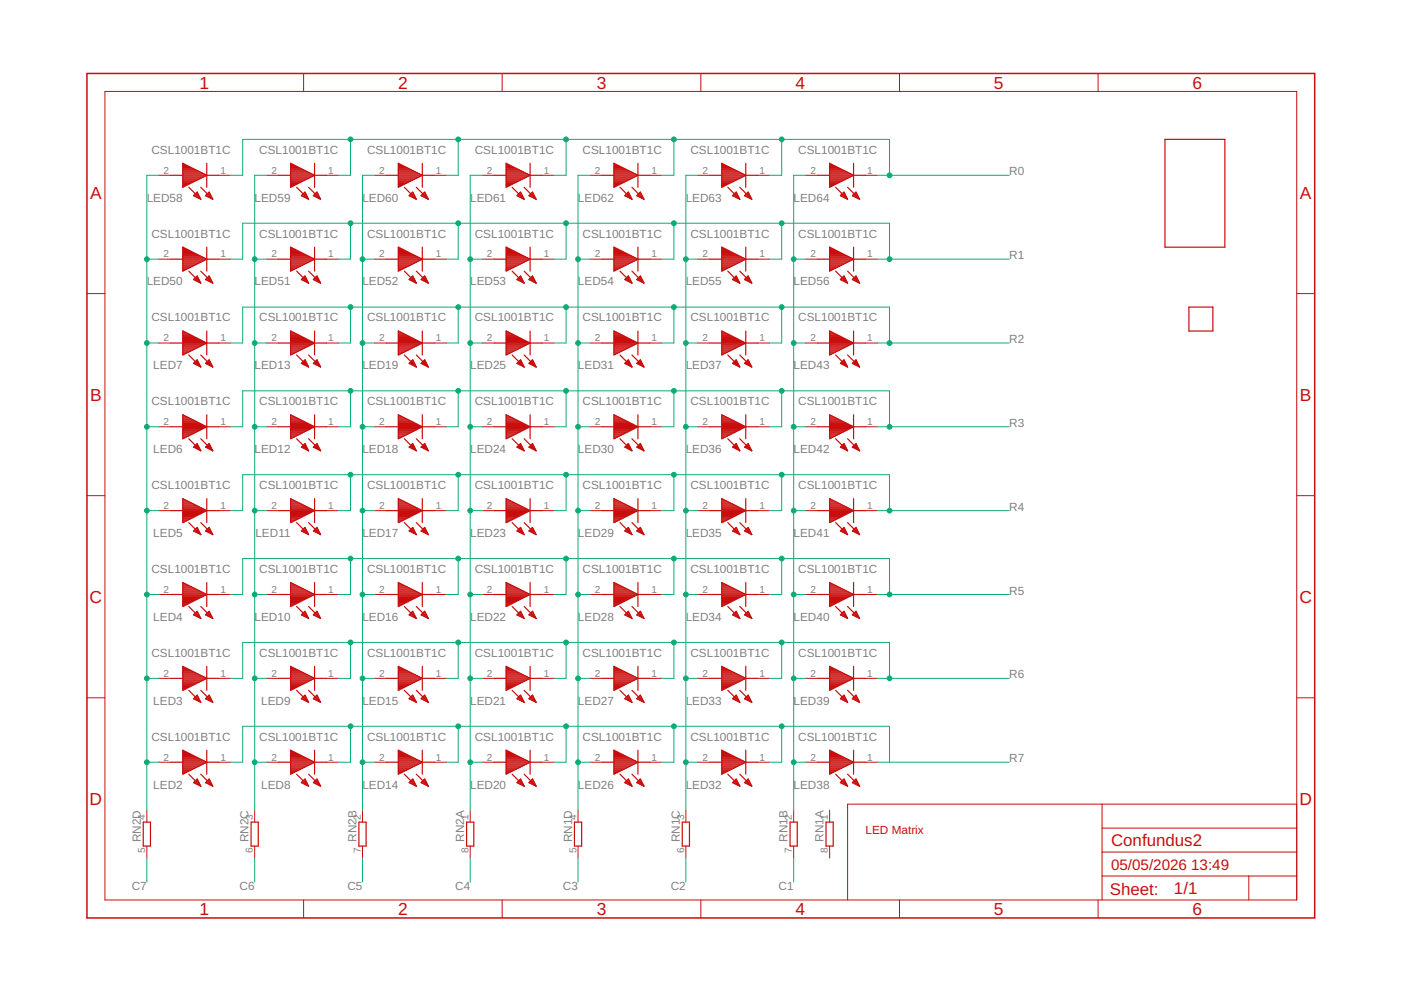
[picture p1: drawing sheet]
<svg xmlns="http://www.w3.org/2000/svg" width="297mm" height="210mm" viewBox="0 0 297 210" stroke-linecap="round" stroke-linejoin="round" font-family="sans-serif">
<defs><g id="words">
<g font-size="3.7" fill="#c90d0c">
<text x="42.3" y="18.8">1</text>
<text x="84.4" y="18.8">2</text>
<text x="126.5" y="18.8">3</text>
<text x="168.6" y="18.8">4</text>
<text x="210.7" y="18.8">5</text>
<text x="252.9" y="18.8">6</text>
<text x="19.1" y="42.1">A</text>
<text x="275.6" y="42.1">A</text>
<text x="19.1" y="85">B</text>
<text x="275.6" y="85">B</text>
<text x="19" y="127.8">C</text>
<text x="275.5" y="127.8">C</text>
<text x="19" y="170.7">D</text>
<text x="275.5" y="170.7">D</text>
<text x="42.3" y="194">1</text>
<text x="84.4" y="194">2</text>
<text x="126.5" y="194">3</text>
<text x="168.6" y="194">4</text>
<text x="210.7" y="194">5</text>
<text x="252.9" y="194">6</text>
</g>
<g font-size="3.6" fill="#c90d0c">
<text x="235.6" y="179.4">Confundus2</text>
<text x="235.3" y="189.7">Sheet:</text>
<text x="248.9" y="189.5">1/1</text>
</g>
<g font-size="3.2" fill="#c90d0c">
<text x="235.6" y="184.5">05/05/2026</text>
<text x="252.6" y="184.5">13:49</text>
</g>
<g font-size="2.5" fill="#808080">
<text x="32.1" y="32.6">CSL1001BT1C</text>
<text x="55" y="32.6">CSL1001BT1C</text>
<text x="77.8" y="32.6">CSL1001BT1C</text>
<text x="100.7" y="32.6">CSL1001BT1C</text>
<text x="123.5" y="32.6">CSL1001BT1C</text>
<text x="146.4" y="32.6">CSL1001BT1C</text>
<text x="169.2" y="32.6">CSL1001BT1C</text>
<text x="214" y="37.2">R0</text>
<text x="31.1" y="42.8">LED58</text>
<text x="54" y="42.8">LED59</text>
<text x="76.8" y="42.8">LED60</text>
<text x="99.7" y="42.8">LED61</text>
<text x="122.5" y="42.8">LED62</text>
<text x="145.4" y="42.8">LED63</text>
<text x="168.2" y="42.8">LED64</text>
<text x="32.1" y="50.4">CSL1001BT1C</text>
<text x="55" y="50.4">CSL1001BT1C</text>
<text x="77.8" y="50.4">CSL1001BT1C</text>
<text x="100.7" y="50.4">CSL1001BT1C</text>
<text x="123.5" y="50.4">CSL1001BT1C</text>
<text x="146.4" y="50.4">CSL1001BT1C</text>
<text x="169.2" y="50.4">CSL1001BT1C</text>
<text x="214" y="54.9">R1</text>
<text x="31.1" y="60.5">LED50</text>
<text x="54" y="60.5">LED51</text>
<text x="76.8" y="60.5">LED52</text>
<text x="99.7" y="60.5">LED53</text>
<text x="122.5" y="60.5">LED54</text>
<text x="145.4" y="60.5">LED55</text>
<text x="168.2" y="60.5">LED56</text>
<text x="32.1" y="68.1">CSL1001BT1C</text>
<text x="55" y="68.1">CSL1001BT1C</text>
<text x="77.8" y="68.1">CSL1001BT1C</text>
<text x="100.7" y="68.1">CSL1001BT1C</text>
<text x="123.5" y="68.1">CSL1001BT1C</text>
<text x="146.4" y="68.1">CSL1001BT1C</text>
<text x="169.2" y="68.1">CSL1001BT1C</text>
<text x="214" y="72.7">R2</text>
<text x="32.5" y="78.3">LED7</text>
<text x="54" y="78.3">LED13</text>
<text x="76.8" y="78.3">LED19</text>
<text x="99.7" y="78.3">LED25</text>
<text x="122.5" y="78.3">LED31</text>
<text x="145.4" y="78.3">LED37</text>
<text x="168.2" y="78.3">LED43</text>
<text x="32.1" y="85.9">CSL1001BT1C</text>
<text x="55" y="85.9">CSL1001BT1C</text>
<text x="77.8" y="85.9">CSL1001BT1C</text>
<text x="100.7" y="85.9">CSL1001BT1C</text>
<text x="123.5" y="85.9">CSL1001BT1C</text>
<text x="146.4" y="85.9">CSL1001BT1C</text>
<text x="169.2" y="85.9">CSL1001BT1C</text>
<text x="214" y="90.5">R3</text>
<text x="32.5" y="96.1">LED6</text>
<text x="54" y="96.1">LED12</text>
<text x="76.8" y="96.1">LED18</text>
<text x="99.7" y="96.1">LED24</text>
<text x="122.5" y="96.1">LED30</text>
<text x="145.4" y="96.1">LED36</text>
<text x="168.2" y="96.1">LED42</text>
<text x="32.1" y="103.7">CSL1001BT1C</text>
<text x="55" y="103.7">CSL1001BT1C</text>
<text x="77.8" y="103.7">CSL1001BT1C</text>
<text x="100.7" y="103.7">CSL1001BT1C</text>
<text x="123.5" y="103.7">CSL1001BT1C</text>
<text x="146.4" y="103.7">CSL1001BT1C</text>
<text x="169.2" y="103.7">CSL1001BT1C</text>
<text x="32.5" y="113.9">LED5</text>
<text x="54.2" y="113.9">LED11</text>
<text x="76.8" y="113.9">LED17</text>
<text x="99.7" y="113.9">LED23</text>
<text x="122.5" y="113.9">LED29</text>
<text x="145.4" y="113.9">LED35</text>
<text x="168.2" y="113.9">LED41</text>
<text x="214" y="108.3">R4</text>
<text x="32.1" y="121.5">CSL1001BT1C</text>
<text x="55" y="121.5">CSL1001BT1C</text>
<text x="77.8" y="121.5">CSL1001BT1C</text>
<text x="100.7" y="121.5">CSL1001BT1C</text>
<text x="123.5" y="121.5">CSL1001BT1C</text>
<text x="146.4" y="121.5">CSL1001BT1C</text>
<text x="169.2" y="121.5">CSL1001BT1C</text>
<text x="32.5" y="131.6">LED4</text>
<text x="54" y="131.6">LED10</text>
<text x="76.8" y="131.6">LED16</text>
<text x="99.7" y="131.6">LED22</text>
<text x="122.5" y="131.6">LED28</text>
<text x="145.4" y="131.6">LED34</text>
<text x="168.2" y="131.6">LED40</text>
<text x="214" y="126.1">R5</text>
<text x="32.1" y="139.3">CSL1001BT1C</text>
<text x="55" y="139.3">CSL1001BT1C</text>
<text x="77.8" y="139.3">CSL1001BT1C</text>
<text x="100.7" y="139.3">CSL1001BT1C</text>
<text x="123.5" y="139.3">CSL1001BT1C</text>
<text x="146.4" y="139.3">CSL1001BT1C</text>
<text x="169.2" y="139.3">CSL1001BT1C</text>
<text x="214" y="143.8">R6</text>
<text x="32.5" y="149.4">LED3</text>
<text x="55.4" y="149.4">LED9</text>
<text x="76.8" y="149.4">LED15</text>
<text x="99.7" y="149.4">LED21</text>
<text x="122.5" y="149.4">LED27</text>
<text x="145.4" y="149.4">LED33</text>
<text x="168.2" y="149.4">LED39</text>
<text x="32.1" y="157">CSL1001BT1C</text>
<text x="55" y="157">CSL1001BT1C</text>
<text x="77.8" y="157">CSL1001BT1C</text>
<text x="100.7" y="157">CSL1001BT1C</text>
<text x="123.5" y="157">CSL1001BT1C</text>
<text x="146.4" y="157">CSL1001BT1C</text>
<text x="169.2" y="157">CSL1001BT1C</text>
<text x="214" y="161.6">R7</text>
<text x="32.5" y="167.2">LED2</text>
<text x="55.4" y="167.2">LED8</text>
<text x="76.8" y="167.2">LED14</text>
<text x="99.7" y="167.2">LED20</text>
<text x="122.5" y="167.2">LED26</text>
<text x="145.4" y="167.2">LED32</text>
<text x="168.2" y="167.2">LED38</text>
<text x="29.9" y="178.6" transform="rotate(-90 29.9 178.6)">RN2D</text>
<text x="52.7" y="178.6" transform="rotate(-90 52.7 178.6)">RN2C</text>
<text x="75.6" y="178.4" transform="rotate(-90 75.6 178.4)">RN2B</text>
<text x="98.4" y="178.4" transform="rotate(-90 98.4 178.4)">RN2A</text>
<text x="121.3" y="178.6" transform="rotate(-90 121.3 178.6)">RN1D</text>
<text x="144.1" y="178.6" transform="rotate(-90 144.1 178.6)">RN1C</text>
<text x="167" y="178.4" transform="rotate(-90 167 178.4)">RN1B</text>
<text x="174.6" y="178.4" transform="rotate(-90 174.6 178.4)">RN1A</text>
<text x="27.9" y="188.8">C7</text>
<text x="50.8" y="188.8">C6</text>
<text x="73.6" y="188.8">C5</text>
<text x="96.5" y="188.8">C4</text>
<text x="119.4" y="188.8">C3</text>
<text x="142.2" y="188.8">C2</text>
<text x="165.1" y="188.8">C1</text>
</g>
<text font-size="2.5" fill="#c90d0c" x="183.5" y="176.8">LED Matrix</text>
<g font-size="2.1" fill="#808080">
<text x="34.7" y="36.8">2</text>
<text x="46.7" y="36.8">1</text>
<text x="57.5" y="36.8">2</text>
<text x="69.6" y="36.8">1</text>
<text x="80.4" y="36.8">2</text>
<text x="92.4" y="36.8">1</text>
<text x="103.2" y="36.8">2</text>
<text x="115.3" y="36.8">1</text>
<text x="126.1" y="36.8">2</text>
<text x="138.2" y="36.8">1</text>
<text x="149" y="36.8">2</text>
<text x="161" y="36.8">1</text>
<text x="171.8" y="36.8">2</text>
<text x="183.9" y="36.8">1</text>
<text x="34.7" y="54.6">2</text>
<text x="46.7" y="54.6">1</text>
<text x="57.5" y="54.6">2</text>
<text x="69.6" y="54.6">1</text>
<text x="80.4" y="54.6">2</text>
<text x="92.4" y="54.6">1</text>
<text x="103.2" y="54.6">2</text>
<text x="115.3" y="54.6">1</text>
<text x="126.1" y="54.6">2</text>
<text x="138.2" y="54.6">1</text>
<text x="149" y="54.6">2</text>
<text x="161" y="54.6">1</text>
<text x="171.8" y="54.6">2</text>
<text x="183.9" y="54.6">1</text>
<text x="34.7" y="72.4">2</text>
<text x="46.7" y="72.4">1</text>
<text x="57.5" y="72.4">2</text>
<text x="69.6" y="72.4">1</text>
<text x="80.4" y="72.4">2</text>
<text x="92.4" y="72.4">1</text>
<text x="103.2" y="72.4">2</text>
<text x="115.3" y="72.4">1</text>
<text x="126.1" y="72.4">2</text>
<text x="138.2" y="72.4">1</text>
<text x="149" y="72.4">2</text>
<text x="161" y="72.4">1</text>
<text x="171.8" y="72.4">2</text>
<text x="183.9" y="72.4">1</text>
<text x="34.7" y="90.1">2</text>
<text x="46.7" y="90.1">1</text>
<text x="57.5" y="90.1">2</text>
<text x="69.6" y="90.1">1</text>
<text x="80.4" y="90.1">2</text>
<text x="92.4" y="90.1">1</text>
<text x="103.2" y="90.1">2</text>
<text x="115.3" y="90.1">1</text>
<text x="126.1" y="90.1">2</text>
<text x="138.2" y="90.1">1</text>
<text x="149" y="90.1">2</text>
<text x="161" y="90.1">1</text>
<text x="171.8" y="90.1">2</text>
<text x="183.9" y="90.1">1</text>
<text x="34.7" y="107.9">2</text>
<text x="46.7" y="107.9">1</text>
<text x="57.5" y="107.9">2</text>
<text x="69.6" y="107.9">1</text>
<text x="80.4" y="107.9">2</text>
<text x="92.4" y="107.9">1</text>
<text x="103.2" y="107.9">2</text>
<text x="115.3" y="107.9">1</text>
<text x="126.1" y="107.9">2</text>
<text x="138.2" y="107.9">1</text>
<text x="149" y="107.9">2</text>
<text x="161" y="107.9">1</text>
<text x="171.8" y="107.9">2</text>
<text x="183.9" y="107.9">1</text>
<text x="34.7" y="125.7">2</text>
<text x="46.7" y="125.7">1</text>
<text x="57.5" y="125.7">2</text>
<text x="69.6" y="125.7">1</text>
<text x="80.4" y="125.7">2</text>
<text x="92.4" y="125.7">1</text>
<text x="103.2" y="125.7">2</text>
<text x="115.3" y="125.7">1</text>
<text x="126.1" y="125.7">2</text>
<text x="138.2" y="125.7">1</text>
<text x="149" y="125.7">2</text>
<text x="161" y="125.7">1</text>
<text x="171.8" y="125.7">2</text>
<text x="183.9" y="125.7">1</text>
<text x="34.7" y="143.5">2</text>
<text x="46.7" y="143.5">1</text>
<text x="57.5" y="143.5">2</text>
<text x="69.6" y="143.5">1</text>
<text x="80.4" y="143.5">2</text>
<text x="92.4" y="143.5">1</text>
<text x="103.2" y="143.5">2</text>
<text x="115.3" y="143.5">1</text>
<text x="126.1" y="143.5">2</text>
<text x="138.2" y="143.5">1</text>
<text x="149" y="143.5">2</text>
<text x="161" y="143.5">1</text>
<text x="171.8" y="143.5">2</text>
<text x="183.9" y="143.5">1</text>
<text x="34.7" y="161.3">2</text>
<text x="46.7" y="161.3">1</text>
<text x="57.5" y="161.3">2</text>
<text x="69.6" y="161.3">1</text>
<text x="80.4" y="161.3">2</text>
<text x="92.4" y="161.3">1</text>
<text x="103.2" y="161.3">2</text>
<text x="115.3" y="161.3">1</text>
<text x="126.1" y="161.3">2</text>
<text x="138.2" y="161.3">1</text>
<text x="149" y="161.3">2</text>
<text x="161" y="161.3">1</text>
<text x="171.8" y="161.3">2</text>
<text x="183.9" y="161.3">1</text>
<text x="30.8" y="174" transform="rotate(-90 30.8 174)">4</text>
<text x="53.6" y="174" transform="rotate(-90 53.6 174)">3</text>
<text x="76.5" y="174" transform="rotate(-90 76.5 174)">2</text>
<text x="99.3" y="174" transform="rotate(-90 99.3 174)">1</text>
<text x="122.2" y="174" transform="rotate(-90 122.2 174)">4</text>
<text x="145.1" y="174" transform="rotate(-90 145.1 174)">3</text>
<text x="167.9" y="174" transform="rotate(-90 167.9 174)">2</text>
<text x="175.5" y="174" transform="rotate(-90 175.5 174)">1</text>
<text x="30.8" y="180.9" transform="rotate(-90 30.8 180.9)">5</text>
<text x="53.6" y="180.9" transform="rotate(-90 53.6 180.9)">6</text>
<text x="76.5" y="180.9" transform="rotate(-90 76.5 180.9)">7</text>
<text x="99.3" y="180.9" transform="rotate(-90 99.3 180.9)">8</text>
<text x="122.2" y="180.9" transform="rotate(-90 122.2 180.9)">5</text>
<text x="145.1" y="180.9" transform="rotate(-90 145.1 180.9)">6</text>
<text x="167.9" y="180.9" transform="rotate(-90 167.9 180.9)">7</text>
<text x="175.5" y="180.9" transform="rotate(-90 175.5 180.9)">8</text>
</g>
</g></defs>
<g fill="none" stroke="#c90d0c" stroke-width=".25">
<path d="M36.2 37.2h2.6M38.8 34.6l5 2.6-5 2.5zM38.8 39.5h.3M38.8 39.3h.7M38.8 39.1h1.2M38.8 38.9h1.6M38.8 38.7h2.1M38.8 38.4h2.5M38.8 38.2h2.9M38.8 38h3.4M38.8 37.8h3.8M38.8 37.5h4.3"/>
<path d="M38.8 37.3h4.7M38.8 37.1h4.9M38.8 36.9h4.5M38.8 36.7h4M38.8 36.4h3.6M38.8 36.2h3.1M38.8 36h2.7M38.8 35.8h2.2M38.8 35.5h1.8M38.8 35.3h1.4M38.8 35.1h.9M38.8 34.9h.5"/>
<path d="M38.8 34.6h.1M40 39.7l2.6 2.5M42.6 39.7l2.5 2.5M43.8 34.6v5.1M43.8 37.2h2.6M59.1 37.2h2.5M61.6 34.6l5.1 2.6-5.1 2.5zM61.6 39.5h.3M61.6 39.3h.8M61.6 39.1h1.2M61.6 38.9h1.7M61.6 38.7h2.1"/>
<path d="M61.6 38.4h2.6M61.6 38.2h3M61.6 38h3.4M61.6 37.8h3.9M61.6 37.5h4.3M61.6 37.3h4.8M61.6 37.1h4.9M61.6 36.9h4.5M61.6 36.7h4.1M61.6 36.4h3.6M61.6 36.2h3.2M61.6 36h2.7"/>
<path d="M61.6 35.8h2.3M61.6 35.5h1.9M61.6 35.3h1.4M61.6 35.1h1M61.6 34.9h.5M61.6 34.6h.1M62.9 39.7l2.5 2.5M65.4 39.7l2.6 2.5M66.7 34.6v5.1M66.7 37.2h2.5M81.9 37.2h2.6M84.5 34.6l5 2.6-5 2.5z"/>
<path d="M84.5 39.5h.3M84.5 39.3h.7M84.5 39.1h1.2M84.5 38.9h1.6M84.5 38.7h2.1M84.5 38.4h2.5M84.5 38.2h3M84.5 38h3.4M84.5 37.8h3.8M84.5 37.5h4.3M84.5 37.3h4.7M84.5 37.1h4.9"/>
<path d="M84.5 36.9h4.5M84.5 36.7h4M84.5 36.4h3.6M84.5 36.2h3.1M84.5 36h2.7M84.5 35.8h2.2M84.5 35.5h1.8M84.5 35.3h1.4M84.5 35.1h.9M84.5 34.9h.5M84.5 34.6h.1M85.7 39.7l2.6 2.5"/>
<path d="M88.3 39.7l2.5 2.5M89.5 34.6v5.1M89.5 37.2h2.6M104.8 37.2h2.5M107.3 34.6l5.1 2.6-5.1 2.5zM107.3 39.5h.3M107.3 39.3h.8M107.3 39.1h1.2M107.3 38.9h1.7M107.3 38.7h2.1M107.3 38.4h2.6M107.3 38.2h3"/>
<path d="M107.3 38h3.4M107.3 37.8h3.9M107.3 37.5h4.3M107.3 37.3h4.8M107.3 37.1h5M107.3 36.9h4.5M107.3 36.7h4.1M107.3 36.4h3.6M107.3 36.2h3.2M107.3 36h2.7M107.3 35.8h2.3M107.3 35.5h1.9"/>
<path d="M107.3 35.3h1.4M107.3 35.1h1M107.3 34.9h.5M107.3 34.6h.1M108.6 39.7l2.5 2.5M111.1 39.7l2.6 2.5M112.4 34.6v5.1M112.4 37.2h2.5M127.6 37.2h2.6M130.2 34.6l5.1 2.6-5.1 2.5zM130.2 39.5h.3M130.2 39.3h.7"/>
<path d="M130.2 39.1h1.2M130.2 38.9h1.6M130.2 38.7h2.1M130.2 38.4h2.5M130.2 38.2h3M130.2 38h3.4M130.2 37.8h3.8M130.2 37.5h4.3M130.2 37.3h4.7M130.2 37.1h4.9M130.2 36.9h4.5M130.2 36.7h4"/>
<path d="M130.2 36.4h3.6M130.2 36.2h3.1M130.2 36h2.7M130.2 35.8h2.3M130.2 35.5h1.8M130.2 35.3h1.4M130.2 35.1h.9M130.2 34.9h.5M130.2 34.6h.1M131.4 39.7l2.6 2.5M134 39.7l2.5 2.5M135.3 34.6v5.1"/>
<path d="M135.3 37.2h2.5M150.5 37.2h2.5M153 34.6l5.1 2.6-5.1 2.5zM153 39.5h.4M153 39.3h.8M153 39.1h1.2M153 38.9h1.7M153 38.7h2.1M153 38.4h2.6M153 38.2h3M153 38h3.5M153 37.8h3.9"/>
<path d="M153 37.5h4.4M153 37.3h4.8M153 37.1h5M153 36.9h4.5M153 36.7h4.1M153 36.4h3.7M153 36.2h3.2M153 36h2.8M153 35.8h2.3M153 35.5h1.9M153 35.3h1.4M153 35.1h1"/>
<path d="M153 34.9h.5M153 34.6h.1M154.3 39.7l2.5 2.5M156.8 39.7l2.6 2.5M158.1 34.6v5.1M158.1 37.2h2.6M173.4 37.2h2.5M175.9 34.6l5.1 2.6-5.1 2.5zM175.9 39.5h.3M175.9 39.3h.8M175.9 39.1h1.2M175.9 38.9h1.6"/>
<path d="M175.9 38.7h2.1M175.9 38.4h2.5M175.9 38.2h3M175.9 38h3.4M175.9 37.8h3.9M175.9 37.5h4.3M175.9 37.3h4.8M175.9 37.1h4.9M175.9 36.9h4.5M175.9 36.7h4.1M175.9 36.4h3.6M175.9 36.2h3.2"/>
<path d="M175.9 36h2.7M175.9 35.8h2.3M175.9 35.5h1.8M175.9 35.3h1.4M175.9 35.1h.9M175.9 34.9h.5M175.9 34.6h.1M177.2 39.7l2.5 2.5M179.7 39.7l2.5 2.5M181 34.6v5.1M181 37.2h2.5M247 29.5h12.7v22.9h-12.7z"/>
<path d="M36.2 54.9h2.6M38.8 52.4v5.1l5-2.6M38.8 52.4l5 2.5M38.8 57.3h.3M38.8 57.1h.7M38.8 56.9h1.2M38.8 56.7h1.6M38.8 56.4h2.1M38.8 56.2h2.5M38.8 56h2.9M38.8 55.8h3.4M38.8 55.5h3.8"/>
<path d="M38.8 55.3h4.3M38.8 55.1h4.7M38.8 54.9h4.9M38.8 54.7h4.5M38.8 54.4h4M38.8 54.2h3.6M38.8 54h3.1M38.8 53.8h2.7M38.8 53.6h2.2M38.8 53.3h1.8M38.8 53.1h1.4M38.8 52.9h.9"/>
<path d="M38.8 52.7h.5M38.8 52.4h.1M40 57.5l2.6 2.5M41 59.3l.8-.8 .8 1.5zM41 41.5l.8-.8 .8 1.5zM41.2 59.3h1M41.2 41.6h1M41.2 59.1h.9M41.2 41.3h.9M41.4 58.9h.6M41.4 41.1h.6M41.6 59.5h.7"/>
<path d="M41.6 41.8h.7M41.6 58.7h.3M41.6 40.9h.3M42.1 59.8h.3M42.1 42h.3M42.5 60h.1M42.5 42.2h.1M42.6 57.5l2.5 2.5M43.6 59.3l.7-.8 .8 1.5zM43.6 41.5l.7-.8 .8 1.5zM43.7 59.3h1M43.7 41.6h1"/>
<path d="M43.7 59.1h.9M43.7 41.3h.9M43.8 52.4v5.1M43.8 54.9h2.6M44 58.9h.5M44 41.1h.5M44.2 59.5h.7M44.2 41.8h.7M44.2 58.7h.2M44.2 40.9h.2M44.6 59.8h.4M44.6 42h.4"/>
<path d="M45 60h.1M45 42.2h.1M59.1 54.9h2.5M61.6 52.4v5.1l5.1-2.6M61.6 57.3h.3M61.6 57.1h.8M61.6 56.9h1.2M61.6 56.7h1.7M61.6 56.4h2.1M61.6 56.2h2.6M61.6 56h3M61.6 55.8h3.4"/>
<path d="M61.6 55.5h3.9M61.6 55.3h4.3M61.6 55.1h4.8M61.6 54.9h4.9M61.6 54.7h4.5M61.6 54.4h4.1M61.6 54.2h3.6M61.6 54h3.2M61.6 53.8h2.7M61.6 53.6h2.3M61.6 53.3h1.8M61.6 53.1h1.4"/>
<path d="M61.6 52.9h.9M61.6 52.7h.5M61.6 52.4h.1M61.6 52.4l5.1 2.5M62.9 57.5l2.5 2.5M64 59.3h1.1M64 41.6h1.1M64.1 59.1h.9M64.1 41.3h.9M64.3 58.9h.6M64.3 41.1h.6M64.5 59.5h.7"/>
<path d="M64.5 41.8h.7M64.5 58.7h.2M64.5 40.9h.2M64.7 58.5l.7 1.5-1.5-.7zM64.7 40.7l.7 1.5-1.5-.7zM64.9 59.8h.4M64.9 42h.4M65.3 60h.1M65.3 42.2h.1M65.4 57.5l2.6 2.5M66.5 59.3h1.1M66.5 41.6h1.1"/>
<path d="M66.6 59.1h.9M66.6 41.3h.9M66.7 52.4v5.1M66.7 54.9h2.5M66.8 58.9h.6M66.8 41.1h.6M67 59.5h.7M67 41.8h.7M67 58.7h.3M67 40.9h.3M67.2 58.5l.8 1.5-1.6-.7zM67.2 40.7l.8 1.5-1.6-.7z"/>
<path d="M67.4 59.8h.4M67.4 42h.4M67.9 60h.1M67.9 42.2h.1M81.9 54.9h2.6M84.5 52.4v5.1l5-2.6M84.5 57.3h.3M84.5 57.1h.7M84.5 56.9h1.2M84.5 56.7h1.6M84.5 56.4h2.1M84.5 56.2h2.5"/>
<path d="M84.5 56h3M84.5 55.8h3.4M84.5 55.5h3.8M84.5 55.3h4.3M84.5 55.1h4.7M84.5 54.9h4.9M84.5 54.7h4.5M84.5 54.4h4M84.5 54.2h3.6M84.5 54h3.1M84.5 53.8h2.7M84.5 53.6h2.2"/>
<path d="M84.5 53.3h1.8M84.5 53.1h1.4M84.5 52.9h.9M84.5 52.7h.5M84.5 52.4h.1M84.5 52.4l5 2.5M85.7 57.5l2.6 2.5M86.7 59.3l.8-.8 .8 1.5zM86.7 41.5l.8-.8 .8 1.5zM86.9 59.3h1M86.9 41.6h1M86.9 59.1h.9"/>
<path d="M86.9 41.3h.9M87.1 41.1h.6M87.1 58.9h.6M87.3 59.5h.7M87.3 41.8h.7M87.4 58.7h.2M87.4 40.9h.2M87.8 59.8h.3M87.8 42h.3M88.2 60h.1M88.2 42.2h.1M88.3 57.5l2.5 2.5"/>
<path d="M89.3 59.3l.7-.8 .8 1.5zM89.3 41.5l.7-.8 .8 1.5zM89.4 59.3h1.1M89.4 41.6h1.1M89.5 59.1h.9M89.5 41.3h.9M89.5 52.4v5.1M89.5 54.9h2.6M89.7 58.9h.5M89.7 41.1h.5M89.9 59.5h.7M89.9 41.8h.7"/>
<path d="M89.9 58.7h.2M89.9 40.9h.2M90.3 59.8h.4M90.3 42h.4M90.7 60h.1M90.7 42.2h.1M104.8 54.9h2.5M107.3 52.4v5.1l5.1-2.6M107.3 57.3h.3M107.3 57.1h.8M107.3 56.9h1.2M107.3 56.7h1.7"/>
<path d="M107.3 56.4h2.1M107.3 56.2h2.6M107.3 56h3M107.3 55.8h3.4M107.3 55.5h3.9M107.3 55.3h4.3M107.3 55.1h4.8M107.3 54.9h5M107.3 54.7h4.5M107.3 54.4h4.1M107.3 54.2h3.6M107.3 54h3.2"/>
<path d="M107.3 53.8h2.7M107.3 53.6h2.3M107.3 53.3h1.9M107.3 53.1h1.4M107.3 52.9h1M107.3 52.7h.5M107.3 52.4h.1M107.3 52.4l5.1 2.5M108.6 57.5l2.5 2.5M109.6 59.3l.8-.8 .7 1.5zM109.6 41.5l.8-.8 .7 1.5zM109.7 59.3h1.1"/>
<path d="M109.7 41.6h1.1M109.8 59.1h.9M109.8 41.3h.9M110 58.9h.6M110 41.1h.6M110.2 59.5h.7M110.2 41.8h.7M110.2 58.7h.2M110.2 40.9h.2M110.6 59.8h.4M110.6 42h.4M111.1 60h.1"/>
<path d="M111.1 42.2h.1M111.1 57.5l2.6 2.5M112.1 59.3l.8-.8 .8 1.5zM112.1 41.5l.8-.8 .8 1.5zM112.3 59.3h1M112.3 41.6h1M112.3 59.1h.9M112.3 41.3h.9M112.4 52.4v5.1M112.4 54.9h2.5M112.5 58.9h.6M112.5 41.1h.6"/>
<path d="M112.7 59.5h.7M112.7 41.8h.7M112.8 58.7h.2M112.8 40.9h.2M113.2 59.8h.3M113.2 42h.3M113.6 60h.1M113.6 42.2h.1M127.6 54.9h2.6M130.2 52.4v5.1l5.1-2.6M130.2 57.3h.3M130.2 57.1h.7"/>
<path d="M130.2 56.9h1.2M130.2 56.7h1.6M130.2 56.4h2.1M130.2 56.2h2.5M130.2 56h3M130.2 55.8h3.4M130.2 55.5h3.8M130.2 55.3h4.3M130.2 55.1h4.7M130.2 54.9h4.9M130.2 54.7h4.5M130.2 54.4h4"/>
<path d="M130.2 54.2h3.6M130.2 54h3.1M130.2 53.8h2.7M130.2 53.6h2.3M130.2 53.3h1.8M130.2 53.1h1.4M130.2 52.9h.9M130.2 52.7h.5M130.2 52.4h.1M130.2 52.4l5.1 2.5M131.4 57.5l2.6 2.5M132.5 59.3l.7-.8 .8 1.5z"/>
<path d="M132.5 41.5l.7-.8 .8 1.5zM132.6 59.3h1M132.6 41.6h1M132.6 59.1h.9M132.6 41.3h.9M132.8 58.9h.6M132.8 41.1h.6M133 59.5h.8M133 41.8h.8M133.1 58.7h.2M133.1 40.9h.2M133.5 59.8h.4"/>
<path d="M133.5 42h.4M133.9 60h.1M133.9 42.2h.1M134 57.5l2.5 2.5M135 59.3l.8-.8 .7 1.5zM135 41.5l.8-.8 .7 1.5zM135.1 59.3h1.1M135.1 41.6h1.1M135.2 59.1h.9M135.2 41.3h.9M135.3 52.4v5.1M135.3 54.9h2.5"/>
<path d="M135.4 58.9h.6M135.4 41.1h.6M135.6 59.5h.7M135.6 41.8h.7M135.6 58.7h.2M135.6 40.9h.2M136 59.8h.4M136 42h.4M136.5 60h.1M136.5 42.2h.1M150.5 54.9h2.5M153 52.4v5.1l5.1-2.6"/>
<path d="M153 57.3h.4M153 57.1h.8M153 56.9h1.2M153 56.7h1.7M153 56.4h2.1M153 56.2h2.6M153 56h3M153 55.8h3.5M153 55.5h3.9M153 55.3h4.4M153 55.1h4.8M153 54.9h5"/>
<path d="M153 54.7h4.5M153 54.4h4.1M153 54.2h3.7M153 54h3.2M153 53.8h2.8M153 53.6h2.3M153 53.3h1.9M153 53.1h1.4M153 52.9h1M153 52.7h.5M153 52.4h.1M153 52.4l5.1 2.5"/>
<path d="M154.3 57.5l2.5 2.5M155.3 59.3l.8-.8 .7 1.5zM155.3 41.5l.8-.8 .7 1.5zM155.4 59.3h1.1M155.4 41.6h1.1M155.5 59.1h.9M155.5 41.3h.9M155.7 58.9h.6M155.7 41.1h.6M155.9 59.5h.7M155.9 41.8h.7M155.9 58.7h.3"/>
<path d="M155.9 40.9h.3M156.3 59.8h.4M156.3 42h.4M156.8 60h.1M156.8 42.2h.1M156.8 57.5l2.6 2.5M157.9 59.3l.7-.8 .8 1.5zM157.9 41.5l.7-.8 .8 1.5zM158 59.3h1M158 41.6h1M158 59.1h.9M158 41.3h.9"/>
<path d="M158.1 52.4v5.1M158.1 54.9h2.6M158.2 58.9h.6M158.2 41.1h.6M158.4 59.5h.8M158.4 41.8h.8M158.5 58.7h.2M158.5 40.9h.2M158.9 59.8h.4M158.9 42h.4M159.3 60h.1M159.3 42.2h.1"/>
<path d="M173.4 54.9h2.5M175.9 52.4v5.1l5.1-2.6M175.9 57.3h.3M175.9 57.1h.8M175.9 56.9h1.2M175.9 56.7h1.6M175.9 56.4h2.1M175.9 56.2h2.5M175.9 56h3M175.9 55.8h3.4M175.9 55.5h3.9M175.9 55.3h4.3"/>
<path d="M175.9 55.1h4.8M175.9 54.9h4.9M175.9 54.7h4.5M175.9 54.4h4M175.9 54.2h3.6M175.9 54h3.2M175.9 53.8h2.7M175.9 53.6h2.3M175.9 53.3h1.8M175.9 53.1h1.4M175.9 52.9h.9M175.9 52.7h.5"/>
<path d="M175.9 52.4h.1M175.9 52.4l5.1 2.5M177.2 57.5l2.5 2.5M178.2 59.3l.7-.8 .8 1.5zM178.2 41.5l.7-.8 .8 1.5zM178.3 59.3h1M178.3 41.6h1M178.3 59.1h.9M178.3 41.3h.9M178.6 58.9h.5M178.6 41.1h.5M178.7 59.5h.8"/>
<path d="M178.8 41.8h.7M178.8 58.7h.2M178.8 40.9h.2M179.2 59.8h.4M179.2 42h.4M179.6 60h.1M179.6 42.2h.1M179.7 57.5l2.5 2.5M180.7 59.3l.8-.8 .7 1.5zM180.7 41.5l.8-.8 .7 1.5zM180.8 59.3h1.1M180.8 41.6h1.1"/>
<path d="M180.9 59.1h.9M180.9 41.3h.9M181 52.4v5.1M181 54.9h2.5M181.1 58.9h.6M181.1 41.1h.6M181.3 59.5h.7M181.3 41.8h.7M181.3 58.7h.2M181.3 40.9h.2M181.7 59.8h.4M181.7 42h.4"/>
<path d="M182.2 60h.1M182.2 42.2h.1M36.2 72.7h2.6M38.8 70.2l5 2.5-5 2.6zM38.8 75.1h.3M38.8 74.9h.7M38.8 74.7h1.2M38.8 74.4h1.6M38.8 74.2h2.1M38.8 74h2.5M38.8 73.8h2.9M38.8 73.5h3.4"/>
<path d="M38.8 73.3h3.8M38.8 73.1h4.3M38.8 72.9h4.7M38.8 72.6h4.9M38.8 72.4h4.5M38.8 72.2h4M38.8 72h3.6M38.8 71.8h3.1M38.8 71.5h2.7M38.8 71.3h2.2M38.8 71.1h1.8M38.8 70.9h1.4"/>
<path d="M38.8 70.7h.9M38.8 70.4h.5M38.8 70.2h.1M40 75.3l2.6 2.5M41 77l.8-.7 .8 1.5zM41.2 77.1h1M41.2 76.9h.9M41.4 76.6h.6M41.6 77.3h.7M41.6 76.4h.3M42.1 77.5h.3M42.5 77.8h.1"/>
<path d="M42.6 75.3l2.5 2.5M43.6 77l.7-.7 .8 1.5zM43.7 77.1h1M43.7 76.9h.9M43.8 70.2v5.1M43.8 72.7h2.6M44 76.6h.5M44.2 77.3h.7M44.2 76.4h.2M44.6 77.5h.4M45 77.8h.1M59.1 72.7h2.5"/>
<path d="M61.6 75.1h.3M61.6 74.9h.8M61.6 74.7h1.2M61.6 74.4h1.7M61.6 74.2h2.1M61.6 74h2.6M61.6 73.8h3M61.6 73.5h3.4M61.6 73.3h3.9M61.6 73.1h4.3M61.6 72.9h4.8M61.6 72.6h4.9"/>
<path d="M61.6 72.4h4.5M61.6 72.2h4.1M61.6 72h3.6M61.6 71.8h3.2M61.6 71.5h2.7M61.6 71.3h2.3M61.6 71.1h1.8M61.6 70.9h1.4M61.6 70.7h.9M61.6 70.4h.5M61.6 70.2h.1M61.6 70.2l5.1 2.5-5.1 2.6z"/>
<path d="M62.9 75.3l2.5 2.5M63.9 77l.8-.7 .7 1.5zM64 77.1h1.1M64.1 76.9h.9M64.3 76.6h.6M64.5 77.3h.7M64.5 76.4h.2M64.9 77.5h.4M65.3 77.8h.1M65.4 75.3l2.6 2.5M66.4 77l.8-.7 .8 1.5zM66.5 77.1h1.1"/>
<path d="M66.6 76.9h.9M66.7 72.7h2.5M66.7 70.2v5.1M66.8 76.6h.6M67 77.3h.7M67 76.4h.3M67.4 77.5h.4M67.9 77.8h.1M81.9 72.7h2.6M84.5 75.1h.3M84.5 74.9h.7M84.5 74.7h1.2"/>
<path d="M84.5 74.4h1.6M84.5 74.2h2.1M84.5 74h2.5M84.5 73.8h3M84.5 73.5h3.4M84.5 73.3h3.8M84.5 73.1h4.3M84.5 72.9h4.7M84.5 72.6h4.9M84.5 72.4h4.5M84.5 72.2h4M84.5 72h3.6"/>
<path d="M84.5 71.8h3.1M84.5 71.5h2.7M84.5 71.3h2.2M84.5 71.1h1.8M84.5 70.9h1.4M84.5 70.7h.9M84.5 70.4h.5M84.5 70.2h.1M84.5 70.2l5 2.5-5 2.6zM85.7 75.3l2.6 2.5M86.7 77l.8-.7 .8 1.5zM86.9 77.1h1"/>
<path d="M86.9 76.9h.9M87.1 76.6h.6M87.3 77.3h.7M87.4 76.4h.2M87.8 77.5h.3M88.2 77.8h.1M88.3 75.3l2.5 2.5M89.3 77l.7-.7 .8 1.5zM89.4 77.1h1.1M89.5 76.9h.9M89.5 72.7h2.6M89.5 70.2v5.1"/>
<path d="M89.7 76.6h.5M89.9 77.3h.7M89.9 76.4h.2M90.3 77.5h.4M90.7 77.8h.1M104.8 72.7h2.5M107.3 75.1h.3M107.3 74.9h.8M107.3 74.7h1.2M107.3 74.4h1.7M107.3 74.2h2.1M107.3 74h2.6"/>
<path d="M107.3 73.8h3M107.3 73.5h3.4M107.3 73.3h3.9M107.3 73.1h4.3M107.3 72.9h4.8M107.3 72.6h5M107.3 72.4h4.5M107.3 72.2h4.1M107.3 72h3.6M107.3 71.8h3.2M107.3 71.5h2.7M107.3 71.3h2.3"/>
<path d="M107.3 71.1h1.9M107.3 70.9h1.4M107.3 70.7h1M107.3 70.4h.5M107.3 70.2h.1M107.3 70.2l5.1 2.5-5.1 2.6zM108.6 75.3l2.5 2.5M109.6 77l.8-.7 .7 1.5zM109.7 77.1h1.1M109.8 76.9h.9M110 76.6h.6M110.2 77.3h.7"/>
<path d="M110.2 76.4h.2M110.6 77.5h.4M111.1 77.8h.1M111.1 75.3l2.6 2.5M112.1 77l.8-.7 .8 1.5zM112.3 77.1h1M112.3 76.9h.9M112.4 72.7h2.5M112.4 70.2v5.1M112.5 76.6h.6M112.7 77.3h.7M112.8 76.4h.2"/>
<path d="M113.2 77.5h.3M113.6 77.8h.1M127.6 72.7h2.6M130.2 75.1h.3M130.2 74.9h.7M130.2 74.7h1.2M130.2 74.4h1.6M130.2 74.2h2.1M130.2 74h2.5M130.2 73.8h3M130.2 73.5h3.4M130.2 73.3h3.8"/>
<path d="M130.2 73.1h4.3M130.2 72.9h4.7M130.2 72.6h4.9M130.2 72.4h4.5M130.2 72.2h4M130.2 72h3.6M130.2 71.8h3.1M130.2 71.5h2.7M130.2 71.3h2.3M130.2 71.1h1.8M130.2 70.9h1.4M130.2 70.7h.9"/>
<path d="M130.2 70.4h.5M130.2 70.2h.1M130.2 70.2l5.1 2.5-5.1 2.6zM131.4 75.3l2.6 2.5M132.5 77l.7-.7 .8 1.5zM132.6 77.1h1M132.6 76.9h.9M132.8 76.6h.6M133 77.3h.8M133.1 76.4h.2M133.5 77.5h.4M133.9 77.8h.1"/>
<path d="M134 75.3l2.5 2.5M135 77l.8-.7 .7 1.5zM135.1 77.1h1.1M135.2 76.9h.9M135.3 72.7h2.5M135.3 70.2v5.1M135.4 76.6h.6M135.6 77.3h.7M135.6 76.4h.2M136 77.5h.4M136.5 77.8h.1M150.5 72.7h2.5"/>
<path d="M153 75.1h.4M153 74.9h.8M153 74.7h1.2M153 74.4h1.7M153 74.2h2.1M153 74h2.6M153 73.8h3M153 73.5h3.5M153 73.3h3.9M153 73.1h4.4M153 72.9h4.8M153 72.6h5"/>
<path d="M153 72.4h4.5M153 72.2h4.1M153 72h3.7M153 71.8h3.2M153 71.5h2.8M153 71.3h2.3M153 71.1h1.9M153 70.9h1.4M153 70.7h1M153 70.4h.5M153 70.2h.1M153 70.2l5.1 2.5-5.1 2.6z"/>
<path d="M154.3 75.3l2.5 2.5M155.3 77l.8-.7 .7 1.5zM155.4 77.1h1.1M155.5 76.9h.9M155.7 76.6h.6M155.9 77.3h.7M155.9 76.4h.3M156.3 77.5h.4M156.8 77.8h.1M156.8 75.3l2.6 2.5M157.9 77l.7-.7 .8 1.5zM158 77.1h1"/>
<path d="M158 76.9h.9M158.1 72.7h2.6M158.1 70.2v5.1M158.2 76.6h.6M158.4 77.3h.8M158.5 76.4h.2M158.9 77.5h.4M159.3 77.8h.1M173.4 72.7h2.5M175.9 75.1h.3M175.9 74.9h.8M175.9 74.7h1.2"/>
<path d="M175.9 74.4h1.6M175.9 74.2h2.1M175.9 74h2.5M175.9 73.8h3M175.9 73.5h3.4M175.9 73.3h3.9M175.9 73.1h4.3M175.9 72.9h4.8M175.9 72.6h4.9M175.9 72.4h4.5M175.9 72.2h4M175.9 72h3.6"/>
<path d="M175.9 71.8h3.1M175.9 71.5h2.7M175.9 71.3h2.3M175.9 71.1h1.8M175.9 70.9h1.4M175.9 70.7h.9M175.9 70.4h.5M175.9 70.2h.1M175.9 70.2l5.1 2.5-5.1 2.6zM177.2 75.3l2.5 2.5M178.2 77l.7-.7 .8 1.5zM178.3 77.1h1"/>
<path d="M178.3 76.9h.9M178.6 76.6h.5M178.7 77.3h.8M178.8 76.4h.2M179.2 77.5h.4M179.6 77.8h.1M179.7 75.3l2.5 2.5M180.7 77l.8-.7 .7 1.5zM180.8 77.1h1.1M180.9 76.9h.9M181 72.7h2.5M181 70.2v5.1"/>
<path d="M181.1 76.6h.6M181.3 77.3h.7M181.3 76.4h.2M181.7 77.5h.4M182.2 77.8h.1M252.1 65.1h5.1v5.1h-5.1zM36.2 90.5h2.6M38.8 87.9l5 2.6-5 2.5zM38.8 92.9h.3M38.8 92.6h.7M38.8 92.4h1.2M38.8 92.2h1.6"/>
<path d="M38.8 92h2.1M38.8 91.8h2.5M38.8 91.5h2.9M38.8 91.3h3.4M38.8 91.1h3.8M38.8 90.9h4.3M38.8 90.7h4.7M38.8 90.4h4.9M38.8 90.2h4.5M38.8 90h4M38.8 89.8h3.6M38.8 89.5h3.1"/>
<path d="M38.8 89.3h2.7M38.8 89.1h2.2M38.8 88.9h1.8M38.8 88.6h1.4M38.8 88.4h.9M38.8 88.2h.5M38.8 88h.1M40 93l2.6 2.6M41 94.8l.8-.8 .8 1.6zM41.2 94.9h1M41.2 94.7h.9M41.4 94.4h.6"/>
<path d="M41.6 95.1h.7M41.6 94.2h.3M42.1 95.3h.3M42.5 95.5h.1M42.6 93l2.5 2.6M43.6 94.8l.7-.8 .8 1.6zM43.7 94.9h1M43.7 94.7h.9M43.8 87.9v5.1M43.8 90.5h2.6M44 94.4h.5M44.2 95.1h.7"/>
<path d="M44.2 94.2h.2M44.6 95.3h.4M45 95.5h.1M59.1 90.5h2.5M61.6 92.9h.3M61.6 92.6h.8M61.6 92.4h1.2M61.6 92.2h1.7M61.6 92h2.1M61.6 91.8h2.6M61.6 91.5h3M61.6 91.3h3.4"/>
<path d="M61.6 91.1h3.9M61.6 90.9h4.3M61.6 90.7h4.8M61.6 90.4h4.9M61.6 90.2h4.5M61.6 90h4.1M61.6 89.8h3.6M61.6 89.5h3.2M61.6 89.3h2.7M61.6 89.1h2.3M61.6 88.9h1.8M61.6 88.6h1.4"/>
<path d="M61.6 88.4h.9M61.6 88.2h.5M61.6 88h.1M61.6 87.9l5.1 2.6-5.1 2.5zM62.9 93l2.5 2.6M63.9 94.8l.8-.8 .7 1.6zM64 94.9h1.1M64.1 94.7h.9M64.3 94.4h.6M64.5 95.1h.7M64.5 94.2h.2M64.9 95.3h.4"/>
<path d="M65.3 95.5h.1M65.4 93l2.6 2.6M66.4 94.8l.8-.8 .8 1.6zM66.5 94.9h1.1M66.6 94.7h.9M66.7 90.5h2.5M66.7 87.9v5.1M66.8 94.4h.6M67 95.1h.7M67 94.2h.3M67.4 95.3h.4M67.9 95.5h.1"/>
<path d="M81.9 90.5h2.6M84.5 92.9h.3M84.5 92.6h.7M84.5 92.4h1.2M84.5 92.2h1.6M84.5 92h2.1M84.5 91.8h2.5M84.5 91.5h3M84.5 91.3h3.4M84.5 91.1h3.8M84.5 90.9h4.3M84.5 90.7h4.7"/>
<path d="M84.5 90.4h4.9M84.5 90.2h4.5M84.5 90h4M84.5 89.8h3.6M84.5 89.5h3.1M84.5 89.3h2.7M84.5 89.1h2.2M84.5 88.9h1.8M84.5 88.6h1.4M84.5 88.4h.9M84.5 88.2h.5M84.5 88h.1"/>
<path d="M84.5 87.9l5 2.6-5 2.5zM85.7 93l2.6 2.6M86.7 94.8l.8-.8 .8 1.6zM86.9 94.9h1M86.9 94.7h.9M87.1 94.4h.6M87.3 95.1h.7M87.4 94.2h.2M87.8 95.3h.3M88.2 95.5h.1M88.3 93l2.5 2.6M89.3 94.8l.7-.8 .8 1.6z"/>
<path d="M89.4 94.9h1.1M89.5 94.7h.9M89.5 90.5h2.6M89.5 87.9v5.1M89.7 94.4h.5M89.9 95.1h.7M89.9 94.2h.2M90.3 95.3h.4M90.7 95.5h.1M104.8 90.5h2.5M107.3 92.9h.4M107.3 92.6h.8"/>
<path d="M107.3 92.4h1.2M107.3 92.2h1.7M107.3 92h2.1M107.3 91.8h2.6M107.3 91.5h3M107.3 91.3h3.4M107.3 91.1h3.9M107.3 90.9h4.3M107.3 90.7h4.8M107.3 90.4h5M107.3 90.2h4.5M107.3 90h4.1"/>
<path d="M107.3 89.8h3.6M107.3 89.5h3.2M107.3 89.3h2.7M107.3 89.1h2.3M107.3 88.9h1.9M107.3 88.6h1.4M107.3 88.4h1M107.3 88.2h.5M107.3 88h.1M107.3 87.9l5.1 2.6-5.1 2.5zM108.6 93l2.5 2.6M109.6 94.8l.8-.8 .7 1.6z"/>
<path d="M109.7 94.9h1.1M109.8 94.7h.9M110 94.4h.6M110.2 95.1h.7M110.2 94.2h.2M110.6 95.3h.4M111.1 95.5h.1M111.1 93l2.6 2.6M112.1 94.8l.8-.8 .8 1.6zM112.3 94.9h1M112.3 94.7h.9M112.4 90.5h2.5"/>
<path d="M112.4 87.9v5.1M112.5 94.4h.6M112.7 95.1h.7M112.8 94.2h.2M113.2 95.3h.3M113.6 95.5h.1M127.6 90.5h2.6M130.2 92.9h.3M130.2 92.6h.7M130.2 92.4h1.2M130.2 92.2h1.6M130.2 92h2.1"/>
<path d="M130.2 91.8h2.5M130.2 91.5h3M130.2 91.3h3.4M130.2 91.1h3.8M130.2 90.9h4.3M130.2 90.7h4.7M130.2 90.4h4.9M130.2 90.2h4.5M130.2 90h4M130.2 89.8h3.6M130.2 89.5h3.1M130.2 89.3h2.7"/>
<path d="M130.2 89.1h2.3M130.2 88.9h1.8M130.2 88.6h1.4M130.2 88.4h.9M130.2 88.2h.5M130.2 88h.1M130.2 87.9l5.1 2.6-5.1 2.5zM131.4 93l2.6 2.6M132.5 94.8l.7-.8 .8 1.6zM132.6 94.9h1M132.6 94.7h.9M132.8 94.4h.6"/>
<path d="M133 95.1h.8M133.1 94.2h.2M133.5 95.3h.4M133.9 95.5h.1M134 93l2.5 2.6M135 94.8l.8-.8 .7 1.6zM135.1 94.9h1.1M135.2 94.7h.9M135.3 90.5h2.5M135.3 87.9v5.1M135.4 94.4h.6M135.6 95.1h.7"/>
<path d="M135.6 94.2h.2M136 95.3h.4M136.5 95.5h.1M150.5 90.5h2.5M153 92.9h.4M153 92.6h.8M153 92.4h1.2M153 92.2h1.7M153 92h2.1M153 91.8h2.6M153 91.5h3M153 91.3h3.5"/>
<path d="M153 91.1h3.9M153 90.9h4.4M153 90.7h4.8M153 90.4h5M153 90.2h4.5M153 90h4.1M153 89.8h3.7M153 89.5h3.2M153 89.3h2.8M153 89.1h2.3M153 88.9h1.9M153 88.6h1.4"/>
<path d="M153 88.4h1M153 88.2h.5M153 88h.1M153 87.9l5.1 2.6-5.1 2.5zM154.3 93l2.5 2.6M155.3 94.8l.8-.8 .7 1.6zM155.4 94.9h1.1M155.5 94.7h.9M155.7 94.4h.6M155.9 95.1h.7M155.9 94.2h.3M156.3 95.3h.4"/>
<path d="M156.8 95.5h.1M156.8 93l2.6 2.6M157.9 94.8l.7-.8 .8 1.6zM158 94.9h1M158 94.7h.9M158.1 90.5h2.6M158.1 87.9v5.1M158.2 94.4h.6M158.4 95.1h.8M158.5 94.2h.2M158.9 95.3h.4M159.3 95.5h.1"/>
<path d="M173.4 90.5h2.5M175.9 92.9h.3M175.9 92.6h.8M175.9 92.4h1.2M175.9 92.2h1.6M175.9 92h2.1M175.9 91.8h2.5M175.9 91.5h3M175.9 91.3h3.4M175.9 91.1h3.9M175.9 90.9h4.3M175.9 90.7h4.8"/>
<path d="M175.9 90.4h4.9M175.9 90.2h4.5M175.9 90h4M175.9 89.8h3.6M175.9 89.5h3.1M175.9 89.3h2.7M175.9 89.1h2.3M175.9 88.9h1.8M175.9 88.6h1.4M175.9 88.4h.9M175.9 88.2h.5M175.9 88h.1"/>
<path d="M175.9 87.9l5.1 2.6-5.1 2.5zM177.2 93l2.5 2.6M178.2 94.8l.7-.8 .8 1.6zM178.3 94.9h1M178.3 94.7h.9M178.6 94.4h.5M178.7 95.1h.8M178.8 94.2h.2M179.2 95.3h.4M179.6 95.5h.1M179.7 93l2.5 2.6M180.7 94.8l.8-.8 .7 1.6z"/>
<path d="M180.8 94.9h1.1M180.9 94.7h.9M181 90.5h2.5M181 87.9v5.1M181.1 94.4h.6M181.3 95.1h.7M181.3 94.2h.2M181.7 95.3h.4M182.2 95.5h.1M36.2 108.3h2.6M38.8 105.7v5.1l5-2.5M38.8 105.7l5 2.6"/>
<path d="M38.8 110.7h.3M38.8 110.4h.7M38.8 110.2h1.2M38.8 110h1.6M38.8 109.8h2.1M38.8 109.5h2.5M38.8 109.3h2.9M38.8 109.1h3.4M38.8 108.9h3.8M38.8 108.6h4.3M38.8 108.4h4.7M38.8 108.2h4.9"/>
<path d="M38.8 108h4.4M38.8 107.8h4M38.8 107.5h3.6M38.8 107.3h3.1M38.8 107.1h2.7M38.8 106.9h2.2M38.8 106.7h1.8M38.8 106.4h1.4M38.8 106.2h.9M38.8 106h.5M38.8 105.8h.1M40 110.8l2.6 2.5"/>
<path d="M41.1 112.6h1.1M41.2 112.4h.9M41.4 112.2h.6M41.6 112.9h.7M41.6 112h.3M41.8 111.8l.8 1.5-1.6-.7zM42 113.1h.4M42.5 113.3h.1M42.6 110.8l2.5 2.5M43.7 112.6h1M43.7 112.4h.9M43.8 105.7v5.1"/>
<path d="M43.8 108.3h2.6M44 112.2h.5M44.1 112.9h.8M44.2 112h.2M44.3 111.8l.8 1.5-1.5-.7zM44.6 113.1h.4M45 113.3h.1M59.1 108.3h2.5M61.6 110.7h.3M61.6 110.4h.8M61.6 110.2h1.2M61.6 110h1.7"/>
<path d="M61.6 109.8h2.1M61.6 109.5h2.6M61.6 109.3h3M61.6 109.1h3.4M61.6 108.9h3.9M61.6 108.6h4.3M61.6 108.4h4.8M61.6 108.2h4.9M61.6 108h4.5M61.6 107.8h4.1M61.6 107.5h3.6M61.6 107.3h3.2"/>
<path d="M61.6 107.1h2.7M61.6 106.9h2.3M61.6 106.7h1.8M61.6 106.4h1.4M61.6 106.2h.9M61.6 106h.5M61.6 105.8h.1M61.6 105.7v5.1l5.1-2.5M61.6 105.7l5.1 2.6M62.9 110.8l2.5 2.5M64 112.6h1.1M64.1 112.4h.9"/>
<path d="M64.3 112.2h.6M64.5 112.9h.7M64.5 112h.2M64.7 111.8l.7 1.5-1.5-.7zM64.9 113.1h.4M65.3 113.3h.1M65.4 110.8l2.6 2.5M66.5 112.6h1.1M66.6 112.4h.9M66.7 108.3h2.5M66.7 105.7v5.1M66.8 112.2h.6"/>
<path d="M67 112.9h.7M67 112h.3M67.2 111.8l.8 1.5-1.6-.7zM67.4 113.1h.4M67.9 113.3h.1M81.9 108.3h2.6M84.5 110.7h.3M84.5 110.4h.7M84.5 110.2h1.2M84.5 110h1.6M84.5 109.8h2.1M84.5 109.5h2.5"/>
<path d="M84.5 109.3h3M84.5 109.1h3.4M84.5 108.9h3.8M84.5 108.6h4.3M84.5 108.4h4.7M84.5 108.2h4.9M84.5 108h4.5M84.5 107.8h4M84.5 107.5h3.6M84.5 107.3h3.1M84.5 107.1h2.7M84.5 106.9h2.2"/>
<path d="M84.5 106.7h1.8M84.5 106.4h1.4M84.5 106.2h.9M84.5 106h.5M84.5 105.8h.1M84.5 105.7v5.1l5-2.5M84.5 105.7l5 2.6M85.7 110.8l2.6 2.5M86.9 112.6h1M86.9 112.4h.9M87.1 112.2h.6M87.3 112.9h.7"/>
<path d="M87.4 112h.2M87.5 111.8l.8 1.5-1.6-.7zM87.8 113.1h.3M88.2 113.3h.1M88.3 110.8l2.5 2.5M89.4 112.6h1.1M89.5 112.4h.9M89.5 108.3h2.6M89.5 105.7v5.1M89.7 112.2h.5M89.9 112.9h.7M89.9 112h.2"/>
<path d="M90 111.8l.8 1.5-1.5-.7zM90.3 113.1h.4M90.7 113.3h.1M104.8 108.3h2.5M107.3 110.7h.4M107.3 110.4h.8M107.3 110.2h1.2M107.3 110h1.7M107.3 109.8h2.1M107.3 109.5h2.6M107.3 109.3h3M107.3 109.1h3.5"/>
<path d="M107.3 108.9h3.9M107.3 108.6h4.4M107.3 108.4h4.8M107.3 108.2h5M107.3 108h4.5M107.3 107.8h4.1M107.3 107.5h3.6M107.3 107.3h3.2M107.3 107.1h2.7M107.3 106.9h2.3M107.3 106.7h1.9M107.3 106.4h1.4"/>
<path d="M107.3 106.2h1M107.3 106h.5M107.3 105.8h.1M107.3 105.7v5.1l5.1-2.5M107.3 105.7l5.1 2.6M108.6 110.8l2.5 2.5M109.6 112.6l.8-.8 .7 1.5zM109.7 112.6h1.1M109.8 112.4h.9M110 112.2h.6M110.2 112.9h.7M110.2 112h.2"/>
<path d="M110.6 113.1h.4M111.1 113.3h.1M111.1 110.8l2.6 2.5M112.1 112.6l.8-.8 .8 1.5zM112.3 112.6h1M112.3 112.4h.9M112.4 108.3h2.5M112.4 105.7v5.1M112.5 112.2h.6M112.7 112.9h.7M112.8 112h.2M113.2 113.1h.3"/>
<path d="M113.6 113.3h.1M127.6 108.3h2.6M130.2 110.7h.3M130.2 110.4h.7M130.2 110.2h1.2M130.2 110h1.6M130.2 109.8h2.1M130.2 109.5h2.5M130.2 109.3h3M130.2 109.1h3.4M130.2 108.9h3.8M130.2 108.6h4.3"/>
<path d="M130.2 108.4h4.7M130.2 108.2h4.9M130.2 108h4.5M130.2 107.8h4M130.2 107.5h3.6M130.2 107.3h3.1M130.2 107.1h2.7M130.2 106.9h2.3M130.2 106.7h1.8M130.2 106.4h1.4M130.2 106.2h.9M130.2 106h.5"/>
<path d="M130.2 105.8h.1M130.2 105.7v5.1l5.1-2.5M130.2 105.7l5.1 2.6M131.4 110.8l2.6 2.5M132.5 112.6l.7-.8 .8 1.5zM132.6 112.6h1M132.6 112.4h.9M132.8 112.2h.6M133 112.9h.8M133.1 112h.2M133.5 113.1h.4M133.9 113.3h.1"/>
<path d="M134 110.8l2.5 2.5M135 112.6l.8-.8 .7 1.5zM135.1 112.6h1.1M135.2 112.4h.9M135.3 108.3h2.5M135.3 105.7v5.1M135.4 112.2h.6M135.6 112.9h.7M135.6 112h.2M136 113.1h.4M136.5 113.3h.1M150.5 108.3h2.5"/>
<path d="M153 110.7h.4M153 110.4h.8M153 110.2h1.2M153 110h1.7M153 109.8h2.1M153 109.5h2.6M153 109.3h3M153 109.1h3.5M153 108.9h3.9M153 108.6h4.4M153 108.4h4.8M153 108.2h5"/>
<path d="M153 108h4.5M153 107.8h4.1M153 107.5h3.7M153 107.3h3.2M153 107.1h2.8M153 106.9h2.3M153 106.7h1.9M153 106.4h1.4M153 106.2h1M153 106h.5M153 105.8h.1M153 105.7v5.1l5.1-2.5"/>
<path d="M153 105.7l5.1 2.6M154.3 110.8l2.5 2.5M155.3 112.6l.8-.8 .7 1.5zM155.4 112.6h1.1M155.5 112.4h.9M155.7 112.2h.6M155.9 112.9h.7M155.9 112h.3M156.3 113.1h.4M156.8 113.3h.1M156.8 110.8l2.6 2.5M157.9 112.6l.7-.8 .8 1.5z"/>
<path d="M158 112.6h1M158 112.4h.9M158.1 108.3h2.6M158.1 105.7v5.1M158.2 112.2h.6M158.4 112.9h.7M158.5 112h.2M158.9 113.1h.4M159.3 113.3h.1M173.4 108.3h2.5M175.9 110.7h.3M175.9 110.4h.8"/>
<path d="M175.9 110.2h1.2M175.9 110h1.6M175.9 109.8h2.1M175.9 109.5h2.5M175.9 109.3h3M175.9 109.1h3.4M175.9 108.9h3.9M175.9 108.6h4.3M175.9 108.4h4.8M175.9 108.2h4.9M175.9 108h4.5M175.9 107.8h4"/>
<path d="M175.9 107.5h3.6M175.9 107.3h3.1M175.9 107.1h2.7M175.9 106.9h2.3M175.9 106.7h1.8M175.9 106.4h1.4M175.9 106.2h.9M175.9 106h.5M175.9 105.8h.1M175.9 105.7v5.1l5.1-2.5M175.9 105.7l5.1 2.6M177.2 110.8l2.5 2.5"/>
<path d="M178.2 112.6l.7-.8 .8 1.5zM178.3 112.6h1M178.3 112.4h.9M178.6 112.2h.5M178.7 112.9h.8M178.8 112h.2M179.2 113.1h.4M179.6 113.3h.1M179.7 110.8l2.5 2.5M180.7 112.6l.8-.8 .7 1.5zM180.8 112.6h1.1M180.9 112.4h.9"/>
<path d="M181 108.3h2.5M181 105.7v5.1M181.1 112.2h.6M181.3 112.9h.7M181.3 112h.2M181.7 113.1h.4M182.2 113.3h.1M36.2 126h2.6M38.8 123.5l5 2.5-5 2.6zM38.8 128.4h.3M38.8 128.2h.7M38.8 128h1.2"/>
<path d="M38.8 127.8h1.6M38.8 127.6h2.1M38.8 127.3h2.5M38.8 127.1h2.9M38.8 126.9h3.4M38.8 126.7h3.8M38.8 126.4h4.3M38.8 126.2h4.7M38.8 126h4.9M38.8 125.8h4.4M38.8 125.5h4M38.8 125.3h3.6"/>
<path d="M38.8 125.1h3.1M38.8 124.9h2.7M38.8 124.7h2.2M38.8 124.4h1.8M38.8 124.2h1.3M38.8 124h.9M38.8 123.8h.4M38.8 123.5h.1M40 128.6l2.6 2.5M41.1 130.4h1.1M41.2 130.2h.9M41.4 130h.6"/>
<path d="M41.6 130.7h.7M41.6 129.8h.3M41.8 129.6l.8 1.5-1.6-.7zM42 130.9h.4M42.5 131.1h.1M42.6 128.6l2.5 2.5M43.7 130.4h1M43.7 130.2h.9M43.8 123.5v5.1M43.8 126h2.6M44 130h.5M44.1 130.7h.8"/>
<path d="M44.2 129.8h.2M44.3 129.6l.8 1.5-1.5-.7zM44.6 130.9h.4M45 131.1h.1M59.1 126h2.5M61.6 128.4h.3M61.6 128.2h.8M61.6 128h1.2M61.6 127.8h1.7M61.6 127.6h2.1M61.6 127.3h2.6M61.6 127.1h3"/>
<path d="M61.6 126.9h3.4M61.6 126.7h3.9M61.6 126.4h4.3M61.6 126.2h4.8M61.6 126h4.9M61.6 125.8h4.5M61.6 125.5h4.1M61.6 125.3h3.6M61.6 125.1h3.2M61.6 124.9h2.7M61.6 124.7h2.3M61.6 124.4h1.8"/>
<path d="M61.6 124.2h1.4M61.6 124h.9M61.6 123.8h.5M61.6 123.5h.1M61.6 123.5l5.1 2.5-5.1 2.6zM62.9 128.6l2.5 2.5M64 130.4h1.1M64.1 130.2h.9M64.3 130h.6M64.5 130.7h.7M64.5 129.8h.2M64.7 129.6l.7 1.5-1.5-.7z"/>
<path d="M64.9 130.9h.4M65.3 131.1h.1M65.4 128.6l2.6 2.5M66.5 130.4h1.1M66.6 130.2h.9M66.7 126h2.5M66.7 123.5v5.1M66.8 130h.6M67 130.7h.7M67 129.8h.3M67.2 129.6l.8 1.5-1.6-.7zM67.4 130.9h.4"/>
<path d="M67.9 131.1h.1M81.9 126h2.6M84.5 128.4h.3M84.5 128.2h.7M84.5 128h1.2M84.5 127.8h1.6M84.5 127.6h2.1M84.5 127.3h2.5M84.5 127.1h3M84.5 126.9h3.4M84.5 126.7h3.8M84.5 126.4h4.3"/>
<path d="M84.5 126.2h4.7M84.5 126h4.9M84.5 125.8h4.5M84.5 125.5h4M84.5 125.3h3.6M84.5 125.1h3.1M84.5 124.9h2.7M84.5 124.7h2.2M84.5 124.4h1.8M84.5 124.2h1.4M84.5 124h.9M84.5 123.8h.5"/>
<path d="M84.5 123.5h.1M84.5 123.5l5 2.5-5 2.6zM85.7 128.6l2.6 2.5M86.9 130.4h1M86.9 130.2h.9M87.1 130h.6M87.3 130.7h.7M87.4 129.8h.2M87.5 129.6l.8 1.5-1.6-.7zM87.8 130.9h.3M88.2 131.1h.1M88.3 128.6l2.5 2.5"/>
<path d="M89.4 130.4h1.1M89.5 130.2h.9M89.5 126h2.6M89.5 123.5v5.1M89.7 130h.5M89.9 130.7h.7M89.9 129.8h.2M90 129.6l.8 1.5-1.5-.7zM90.3 130.9h.4M90.7 131.1h.1M104.8 126h2.5M107.3 128.4h.4"/>
<path d="M107.3 128.2h.8M107.3 128h1.2M107.3 127.8h1.7M107.3 127.6h2.1M107.3 127.3h2.6M107.3 127.1h3M107.3 126.9h3.5M107.3 126.7h3.9M107.3 126.4h4.4M107.3 126.2h4.8M107.3 126h5M107.3 125.8h4.5"/>
<path d="M107.3 125.5h4.1M107.3 125.3h3.6M107.3 125.1h3.2M107.3 124.9h2.7M107.3 124.7h2.3M107.3 124.4h1.9M107.3 124.2h1.4M107.3 124h1M107.3 123.8h.5M107.3 123.5h.1M107.3 123.5l5.1 2.5-5.1 2.6zM108.6 128.6l2.5 2.5"/>
<path d="M109.6 130.4l.8-.8 .7 1.5zM109.7 130.4h1.1M109.8 130.2h.9M110 130h.6M110.2 130.7h.7M110.2 129.8h.2M110.6 130.9h.4M111.1 131.1h.1M111.1 128.6l2.6 2.5M112.1 130.4l.8-.8 .8 1.5zM112.3 130.4h1M112.3 130.2h.9"/>
<path d="M112.4 126h2.5M112.4 123.5v5.1M112.5 130h.6M112.7 130.7h.7M112.8 129.8h.2M113.2 130.9h.3M113.6 131.1h.1M127.6 126h2.6M130.2 128.4h.3M130.2 128.2h.7M130.2 128h1.2M130.2 127.8h1.6"/>
<path d="M130.2 127.6h2.1M130.2 127.3h2.5M130.2 127.1h3M130.2 126.9h3.4M130.2 126.7h3.8M130.2 126.4h4.3M130.2 126.2h4.7M130.2 126h4.9M130.2 125.8h4.5M130.2 125.5h4M130.2 125.3h3.6M130.2 125.1h3.1"/>
<path d="M130.2 124.9h2.7M130.2 124.7h2.3M130.2 124.4h1.8M130.2 124.2h1.4M130.2 124h.9M130.2 123.8h.5M130.2 123.5h.1M130.2 123.5l5.1 2.5-5.1 2.6zM131.4 128.6l2.6 2.5M132.5 130.4l.7-.8 .8 1.5zM132.6 130.4h1M132.6 130.2h.9"/>
<path d="M132.8 130h.6M133 130.7h.8M133.1 129.8h.2M133.5 130.9h.4M133.9 131.1h.1M134 128.6l2.5 2.5M135 130.4l.8-.8 .7 1.5zM135.1 130.4h1.1M135.2 130.2h.9M135.3 126h2.5M135.3 123.5v5.1M135.4 130h.6"/>
<path d="M135.6 130.7h.7M135.6 129.8h.2M136 130.9h.4M136.5 131.1h.1M150.5 126h2.5M153 128.4h.4M153 128.2h.8M153 128h1.2M153 127.8h1.7M153 127.6h2.1M153 127.3h2.6M153 127.1h3"/>
<path d="M153 126.9h3.5M153 126.7h3.9M153 126.4h4.4M153 126.2h4.8M153 126h5M153 125.8h4.5M153 125.5h4.1M153 125.3h3.7M153 125.1h3.2M153 124.9h2.8M153 124.7h2.3M153 124.4h1.9"/>
<path d="M153 124.2h1.4M153 124h1M153 123.8h.5M153 123.5h.1M153 123.5l5.1 2.5-5.1 2.6zM154.3 128.6l2.5 2.5M155.3 130.4l.8-.8 .7 1.5zM155.4 130.4h1.1M155.5 130.2h.9M155.7 130h.6M155.9 130.7h.7M155.9 129.8h.3"/>
<path d="M156.3 130.9h.4M156.8 131.1h.1M156.8 128.6l2.6 2.5M157.9 130.4l.7-.8 .8 1.5zM158 130.4h1M158 130.2h.9M158.1 126h2.6M158.1 123.5v5.1M158.2 130h.6M158.4 130.7h.7M158.5 129.8h.2M158.9 130.9h.4"/>
<path d="M159.3 131.1h.1M173.4 126h2.5M175.9 128.4h.3M175.9 128.2h.8M175.9 128h1.2M175.9 127.8h1.6M175.9 127.6h2.1M175.9 127.3h2.5M175.9 127.1h3M175.9 126.9h3.4M175.9 126.7h3.9M175.9 126.4h4.3"/>
<path d="M175.9 126.2h4.8M175.9 126h4.9M175.9 125.8h4.5M175.9 125.5h4M175.9 125.3h3.6M175.9 125.1h3.1M175.9 124.9h2.7M175.9 124.7h2.3M175.9 124.4h1.8M175.9 124.2h1.4M175.9 124h.9M175.9 123.8h.5"/>
<path d="M175.9 123.5h.1M175.9 123.5l5.1 2.5-5.1 2.6zM177.2 128.6l2.5 2.5M178.2 130.4l.7-.8 .8 1.5zM178.3 130.4h1M178.3 130.2h.9M178.6 130h.5M178.7 130.7h.8M178.8 129.8h.2M179.2 130.9h.4M179.6 131.1h.1M179.7 128.6l2.5 2.5"/>
<path d="M180.7 130.4l.8-.8 .7 1.5zM180.8 130.4h1.1M180.9 130.2h.9M181 126h2.5M181 123.5v5.1M181.1 130h.6M181.3 130.7h.7M181.3 129.8h.2M181.7 130.9h.4M182.2 131.1h.1M36.2 143.8h2.6M38.8 159.1v5l5-2.5"/>
<path d="M38.8 141.3v5.1l5-2.6M38.8 159.1l5 2.5M38.8 160h1.8M38.8 159.8h1.3M38.8 159.5h.9M38.8 159.3h.4M38.8 159.1h.1M38.8 141.3l5 2.5M38.8 146.2h.3M38.8 146h.7M38.8 145.8h1.2M38.8 145.5h1.6"/>
<path d="M38.8 145.3h2.1M38.8 145.1h2.5M38.8 144.9h2.9M38.8 144.7h3.4M38.8 144.4h3.8M38.8 144.2h4.3M38.8 144h4.7M38.8 143.8h4.9M38.8 143.5h4.4M38.8 143.3h4M38.8 143.1h3.6M38.8 142.9h3.1"/>
<path d="M38.8 142.6h2.7M38.8 142.4h2.2M38.8 142.2h1.8M38.8 142h1.3M38.8 141.8h.9M38.8 141.5h.4M38.8 141.3h.1M40 146.4l2.6 2.5M41.1 148.2h1.1M41.2 148h.9M41.4 147.8h.6M41.6 148.4h.7"/>
<path d="M41.7 147.5h.2M41.8 147.4l.8 1.5-1.6-.8zM42 148.7h.4M42.5 148.9h.1M42.6 146.4l2.5 2.5M43.7 148.2h1M43.7 148h.9M43.8 141.3v5.1M43.8 159.1v5M43.8 143.8h2.6M44 147.8h.5M44.1 148.4h.8"/>
<path d="M44.2 147.5h.2M44.3 147.4l.8 1.5-1.5-.8zM44.6 148.7h.4M45 148.9h.1M59.1 143.8h2.5M61.6 160h1.8M61.6 159.8h1.4M61.6 159.5h.9M61.6 159.3h.5M61.6 159.1h.1M61.6 146.2h.3M61.6 146h.8"/>
<path d="M61.6 145.8h1.2M61.6 145.5h1.7M61.6 145.3h2.1M61.6 145.1h2.6M61.6 144.9h3M61.6 144.7h3.4M61.6 144.4h3.9M61.6 144.2h4.3M61.6 144h4.8M61.6 143.8h4.9M61.6 143.5h4.5M61.6 143.3h4.1"/>
<path d="M61.6 143.1h3.6M61.6 142.9h3.2M61.6 142.6h2.7M61.6 142.4h2.3M61.6 142.2h1.8M61.6 142h1.4M61.6 141.8h.9M61.6 141.5h.5M61.6 141.3h.1M61.6 159.1v5l5.1-2.5M61.6 141.3v5.1l5.1-2.6M61.6 159.1l5.1 2.5"/>
<path d="M61.6 141.3l5.1 2.5M62.9 146.4l2.5 2.5M64 148.2h1.1M64.1 148h.9M64.3 147.8h.6M64.5 148.4h.7M64.5 147.5h.2M64.7 147.4l.7 1.5-1.5-.8zM64.9 148.7h.4M65.3 148.9h.1M65.4 146.4l2.6 2.5M66.5 148.2h1.1"/>
<path d="M66.6 148h.9M66.7 143.8h2.5M66.7 141.3v5.1M66.7 159.1v5M66.8 147.8h.6M67 148.4h.7M67 147.5h.3M67.2 147.4l.8 1.5-1.6-.8zM67.4 148.7h.4M67.9 148.9h.1M81.9 143.8h2.6M84.5 160h1.8"/>
<path d="M84.5 159.8h1.4M84.5 159.5h.9M84.5 159.3h.5M84.5 159.1h.1M84.5 146.2h.3M84.5 146h.7M84.5 145.8h1.2M84.5 145.5h1.6M84.5 145.3h2.1M84.5 145.1h2.5M84.5 144.9h3M84.5 144.7h3.4"/>
<path d="M84.5 144.4h3.8M84.5 144.2h4.3M84.5 144h4.7M84.5 143.8h4.9M84.5 143.5h4.5M84.5 143.3h4M84.5 143.1h3.6M84.5 142.9h3.1M84.5 142.6h2.7M84.5 142.4h2.2M84.5 142.2h1.8M84.5 142h1.4"/>
<path d="M84.5 141.8h.9M84.5 141.5h.5M84.5 141.3h.1M84.5 159.1v5l5-2.5M84.5 141.3v5.1l5-2.6M84.5 159.1l5 2.5M84.5 141.3l5 2.5M85.7 146.4l2.6 2.5M86.9 148.2h1M86.9 148h.9M87.1 147.8h.6M87.3 148.4h.7"/>
<path d="M87.4 147.5h.2M87.5 147.4l.8 1.5-1.6-.8zM87.8 148.7h.3M88.2 148.9h.1M88.3 146.4l2.5 2.5M89.4 148.2h1.1M89.5 148h.9M89.5 143.8h2.6M89.5 141.3v5.1M89.5 159.1v5M89.7 147.8h.5M89.9 148.4h.7"/>
<path d="M89.9 147.5h.2M90 147.4l.8 1.5-1.5-.8zM90.3 148.7h.4M90.7 148.9h.1M104.8 143.8h2.5M107.3 160h1.9M107.3 159.8h1.4M107.3 159.5h1M107.3 159.3h.5M107.3 159.1h.1M107.3 146.2h.4M107.3 146h.8"/>
<path d="M107.3 145.8h1.2M107.3 145.5h1.7M107.3 145.3h2.1M107.3 145.1h2.6M107.3 144.9h3M107.3 144.7h3.5M107.3 144.4h3.9M107.3 144.2h4.4M107.3 144h4.8M107.3 143.8h5M107.3 143.5h4.5M107.3 143.3h4.1"/>
<path d="M107.3 143.1h3.6M107.3 142.9h3.2M107.3 142.6h2.7M107.3 142.4h2.3M107.3 142.2h1.9M107.3 142h1.4M107.3 141.8h1M107.3 141.5h.5M107.3 141.3h.1M107.3 159.1v5l5.1-2.5M107.3 141.3v5.1l5.1-2.6M107.3 159.1l5.1 2.5"/>
<path d="M107.3 141.3l5.1 2.5M108.6 146.4l2.5 2.5M109.6 148.1l.8-.7 .7 1.5zM109.7 148.2h1.1M109.8 148h.9M110 147.8h.6M110.2 148.4h.7M110.2 147.5h.2M110.6 148.7h.4M111.1 148.9h.1M111.1 146.4l2.6 2.5M112.1 148.1l.8-.7 .8 1.5z"/>
<path d="M112.3 148.2h1M112.3 148h.9M112.4 143.8h2.5M112.4 141.3v5.1M112.4 159.1v5M112.5 147.8h.6M112.7 148.4h.7M112.8 147.5h.2M113.2 148.7h.3M113.6 148.9h.1M127.6 143.8h2.6M130.2 160h1.8"/>
<path d="M130.2 159.8h1.4M130.2 159.5h.9M130.2 159.3h.5M130.2 159.1h.1M130.2 146.2h.3M130.2 146h.7M130.2 145.8h1.2M130.2 145.5h1.6M130.2 145.3h2.1M130.2 145.1h2.5M130.2 144.9h3M130.2 144.7h3.4"/>
<path d="M130.2 144.4h3.8M130.2 144.2h4.3M130.2 144h4.7M130.2 143.8h4.9M130.2 143.5h4.5M130.2 143.3h4M130.2 143.1h3.6M130.2 142.9h3.1M130.2 142.6h2.7M130.2 142.4h2.3M130.2 142.2h1.8M130.2 142h1.4"/>
<path d="M130.2 141.8h.9M130.2 141.5h.5M130.2 141.3h.1M130.2 159.1v5l5.1-2.5M130.2 141.3v5.1l5.1-2.6M130.2 159.1l5.1 2.5M130.2 141.3l5.1 2.5M131.4 146.4l2.6 2.5M132.5 148.1l.7-.7 .8 1.5zM132.6 148.2h1M132.6 148h.9M132.8 147.8h.6"/>
<path d="M133 148.4h.8M133.1 147.5h.2M133.5 148.7h.4M133.9 148.9h.1M134 146.4l2.5 2.5M135 148.1l.8-.7 .7 1.5zM135.1 148.2h1.1M135.2 148h.9M135.3 143.8h2.5M135.3 141.3v5.1M135.3 159.1v5M135.4 147.8h.6"/>
<path d="M135.6 148.4h.7M135.6 147.5h.2M136 148.7h.4M136.5 148.9h.1M150.5 143.8h2.5M153 160h1.9M153 159.8h1.4M153 159.5h1M153 159.3h.5M153 159.1h.1M153 146.2h.4M153 146h.8"/>
<path d="M153 145.8h1.2M153 145.5h1.7M153 145.3h2.1M153 145.1h2.6M153 144.9h3M153 144.7h3.5M153 144.4h3.9M153 144.2h4.4M153 144h4.8M153 143.8h5M153 143.5h4.5M153 143.3h4.1"/>
<path d="M153 143.1h3.6M153 142.9h3.2M153 142.6h2.7M153 142.4h2.3M153 142.2h1.9M153 142h1.4M153 141.8h1M153 141.5h.5M153 141.3h.1M153 159.1v5l5.1-2.5M153 141.3v5.1l5.1-2.6M153 159.1l5.1 2.5"/>
<path d="M153 141.3l5.1 2.5M154.3 146.4l2.5 2.5M155.3 148.1l.8-.7 .7 1.5zM155.4 148.2h1.1M155.5 148h.9M155.7 147.8h.6M155.9 148.4h.7M155.9 147.5h.3M156.3 148.7h.4M156.8 148.9h.1M156.8 146.4l2.6 2.5M157.9 148.1l.7-.7 .8 1.5z"/>
<path d="M158 148.2h1M158 148h.9M158.1 143.8h2.6M158.1 141.3v5.1M158.1 159.1v5M158.2 147.8h.6M158.4 148.4h.7M158.5 147.5h.2M158.9 148.7h.4M159.3 148.9h.1M173.4 143.8h2.5M175.9 160h1.8"/>
<path d="M175.9 159.8h1.4M175.9 159.5h.9M175.9 159.3h.5M175.9 159.1h.1M175.9 146.2h.3M175.9 146h.8M175.9 145.8h1.2M175.9 145.5h1.6M175.9 145.3h2.1M175.9 145.1h2.5M175.9 144.9h3M175.9 144.7h3.4"/>
<path d="M175.9 144.4h3.9M175.9 144.2h4.3M175.9 144h4.8M175.9 143.8h4.9M175.9 143.5h4.5M175.9 143.3h4M175.9 143.1h3.6M175.9 142.9h3.1M175.9 142.6h2.7M175.9 142.4h2.3M175.9 142.2h1.8M175.9 142h1.4"/>
<path d="M175.9 141.8h.9M175.9 141.5h.5M175.9 141.3h.1M175.9 159.1v5l5.1-2.5M175.9 141.3v5.1l5.1-2.6M175.9 159.1l5.1 2.5M175.9 141.3l5.1 2.5M177.2 146.4l2.5 2.5M178.2 148.1l.7-.7 .8 1.5zM178.3 148.2h1M178.3 148h.9M178.6 147.8h.5"/>
<path d="M178.7 148.4h.8M178.8 147.5h.2M179.2 148.7h.4M179.6 148.9h.1M179.7 146.4l2.5 2.5M180.7 148.1l.8-.7 .7 1.5zM180.8 148.2h1.1M180.9 148h.9M181 143.8h2.5M181 141.3v5.1M181 159.1v5M181.1 147.8h.6"/>
<path d="M181.3 148.4h.7M181.3 147.5h.2M181.7 148.7h.4M182.2 148.9h.1M30.4 174.3h1.5v5.1h-1.5zM36.2 161.6h2.6M38.8 164h.3M38.8 163.8h.7M38.8 163.5h1.2M38.8 163.3h1.6M38.8 163.1h2.1M38.8 162.9h2.5"/>
<path d="M38.8 162.6h2.9M38.8 162.4h3.4M38.8 162.2h3.8M38.8 162h4.3M38.8 161.8h4.7M38.8 161.5h4.9M38.8 161.3h4.4M38.8 161.1h4M38.8 160.9h3.6M38.8 160.7h3.1M38.8 160.4h2.7M38.8 160.2h2.2"/>
<path d="M40 164.1l2.6 2.6M41.1 166h1.1M41.2 165.8h.9M41.4 165.5h.6M41.6 166.2h.7M41.7 165.3h.2M41.8 165.2l.8 1.5-1.6-.8zM42 166.4h.4M42.5 166.6h.1M42.6 164.1l2.5 2.6M43.7 166h1M43.8 165.8h.8"/>
<path d="M43.8 161.6h2.6M44 165.5h.5M44.1 166.2h.8M44.2 165.3h.2M44.3 165.2l.8 1.5-1.5-.8zM44.6 166.4h.4M45 166.6h.1M53.2 174.3h1.6v5.1h-1.6zM59.1 161.6h2.5M61.6 164h.3M61.6 163.8h.8M61.6 163.5h1.2"/>
<path d="M61.6 163.3h1.7M61.6 163.1h2.1M61.6 162.9h2.6M61.6 162.6h3M61.6 162.4h3.4M61.6 162.2h3.9M61.6 162h4.3M61.6 161.8h4.8M61.6 161.5h4.9M61.6 161.3h4.5M61.6 161.1h4.1M61.6 160.9h3.6"/>
<path d="M61.6 160.7h3.2M61.6 160.4h2.7M61.6 160.2h2.3M62.9 164.1l2.5 2.6M64 166h1.1M64.1 165.8h.9M64.3 165.5h.5M64.5 166.2h.7M64.5 165.3h.2M64.7 165.2l.7 1.5-1.5-.8zM64.9 166.4h.4M65.3 166.6h.1"/>
<path d="M65.4 164.1l2.6 2.6M66.5 166h1.1M66.6 165.8h.9M66.7 161.6h2.5M66.8 165.5h.6M67 166.2h.7M67 165.3h.3M67.2 165.2l.8 1.5-1.6-.8zM67.4 166.4h.4M67.9 166.6h.1M76.1 174.3h1.5v5.1h-1.5zM81.9 161.6h2.6"/>
<path d="M84.5 164h.3M84.5 163.8h.7M84.5 163.5h1.2M84.5 163.3h1.6M84.5 163.1h2.1M84.5 162.9h2.5M84.5 162.6h3M84.5 162.4h3.4M84.5 162.2h3.8M84.5 162h4.3M84.5 161.8h4.7M84.5 161.5h4.9"/>
<path d="M84.5 161.3h4.5M84.5 161.1h4M84.5 160.9h3.6M84.5 160.7h3.1M84.5 160.4h2.7M84.5 160.2h2.2M85.7 164.1l2.6 2.6M86.9 166h1M86.9 165.8h.9M87.1 165.5h.6M87.3 166.2h.7M87.4 165.3h.2"/>
<path d="M87.5 165.2l.8 1.5-1.6-.8zM87.8 166.4h.3M88.2 166.6h.1M88.3 164.1l2.5 2.6M89.4 166h1.1M89.5 165.8h.9M89.5 161.6h2.6M89.7 165.5h.5M89.9 166.2h.7M89.9 165.3h.2M90 165.2l.8 1.5-1.5-.8zM90.3 166.4h.4"/>
<path d="M90.7 166.6h.1M98.9 174.3h1.6v5.1h-1.6zM104.8 161.6h2.5M107.3 164h.4M107.3 163.8h.8M107.3 163.5h1.2M107.3 163.3h1.7M107.3 163.1h2.1M107.3 162.9h2.6M107.3 162.6h3M107.3 162.4h3.5M107.3 162.2h3.9"/>
<path d="M107.3 162h4.4M107.3 161.8h4.8M107.3 161.5h5M107.3 161.3h4.5M107.3 161.1h4.1M107.3 160.9h3.6M107.3 160.7h3.2M107.3 160.4h2.7M107.3 160.2h2.3M108.6 164.1l2.5 2.6M109.6 165.9l.8-.7 .7 1.5zM109.7 166h1.1"/>
<path d="M109.8 165.8h.9M110 165.5h.6M110.2 166.2h.7M110.2 165.3h.2M110.6 166.4h.4M111.1 166.6h.1M111.1 164.1l2.6 2.6M112.1 165.9l.8-.7 .8 1.5zM112.3 166h1M112.3 165.8h.9M112.4 161.6h2.5M112.5 165.5h.6"/>
<path d="M112.7 166.2h.7M112.8 165.3h.2M113.2 166.4h.3M113.6 166.6h.1M121.8 174.3h1.5v5.1h-1.5zM127.6 161.6h2.6M130.2 164h.3M130.2 163.8h.8M130.2 163.5h1.2M130.2 163.3h1.6M130.2 163.1h2.1M130.2 162.9h2.5"/>
<path d="M130.2 162.6h3M130.2 162.4h3.4M130.2 162.2h3.8M130.2 162h4.3M130.2 161.8h4.7M130.2 161.5h4.9M130.2 161.3h4.5M130.2 161.1h4M130.2 160.9h3.6M130.2 160.7h3.1M130.2 160.4h2.7M130.2 160.2h2.3"/>
<path d="M131.4 164.1l2.6 2.6M132.5 165.9l.7-.7 .8 1.5zM132.6 166h1M132.6 165.8h.9M132.8 165.5h.6M133 166.2h.8M133.1 165.3h.2M133.5 166.4h.4M133.9 166.6h.1M134 164.1l2.5 2.6M135 165.9l.8-.7 .7 1.5zM135.1 166h1.1"/>
<path d="M135.2 165.8h.9M135.3 161.6h2.5M135.4 165.5h.6M135.6 166.2h.7M135.6 165.3h.2M136 166.4h.4M136.5 166.6h.1M144.7 174.3h1.5v5.1h-1.5zM150.5 161.6h2.5M153 164h.4M153 163.8h.8M153 163.5h1.2"/>
<path d="M153 163.3h1.7M153 163.1h2.1M153 162.9h2.6M153 162.6h3M153 162.4h3.5M153 162.2h3.9M153 162h4.4M153 161.8h4.8M153 161.5h5M153 161.3h4.5M153 161.1h4.1M153 160.9h3.6"/>
<path d="M153 160.7h3.2M153 160.4h2.7M153 160.2h2.3M154.3 164.1l2.5 2.6M155.3 165.9l.8-.7 .7 1.5zM155.4 166h1.1M155.5 165.8h.9M155.7 165.5h.6M155.9 166.2h.7M155.9 165.3h.2M156.3 166.4h.4M156.8 166.6h.1"/>
<path d="M156.8 164.1l2.6 2.6M157.9 165.9l.7-.7 .8 1.5zM158 166h1M158 165.8h.9M158.1 161.6h2.6M158.2 165.5h.6M158.4 166.2h.7M158.5 165.3h.2M158.9 166.4h.4M159.3 166.6h.1M167.5 174.3h1.5v5.1h-1.5zM173.4 161.6h2.5"/>
<path d="M175.1 174.3h1.6v5.1h-1.6zM175.9 164h.3M175.9 163.8h.8M175.9 163.5h1.2M175.9 163.3h1.6M175.9 163.1h2.1M175.9 162.9h2.5M175.9 162.6h3M175.9 162.4h3.4M175.9 162.2h3.9M175.9 162h4.3M175.9 161.8h4.8"/>
<path d="M175.9 161.5h4.9M175.9 161.3h4.5M175.9 161.1h4M175.9 160.9h3.6M175.9 160.7h3.1M175.9 160.4h2.7M175.9 160.2h2.3M177.2 164.1l2.5 2.6M178.2 165.9l.7-.7 .8 1.5zM178.3 166h1M178.3 165.8h.9M178.6 165.5h.5"/>
<path d="M178.7 166.2h.8M178.8 165.3h.2M179.2 166.4h.4M179.6 166.6h.1M179.7 164.1l2.5 2.6M180.7 165.9l.8-.7 .7 1.5zM180.8 166h1.1M180.9 165.8h.9M181 161.6h2.5M181.1 165.5h.6M181.3 166.2h.7M181.3 165.3h.2"/>
<path d="M181.7 166.4h.4M182.2 166.6h.1"/>
</g>
<g fill="none" stroke="#c90d0c" stroke-width=".21">
<path d="M22.2 19.4h252.7v171.4h-252.7zM64.4 15.6v3.8M106.5 15.6v3.8M148.6 15.6v3.8M190.7 15.6v3.8M232.8 15.6v3.8M33.7 37.2h2.5M46.4 37.2h2.5M56.5 37.2h2.6M69.2 37.2h2.6M79.4 37.2h2.5M92.1 37.2h2.5"/>
<path d="M102.2 37.2h2.6M114.9 37.2h2.6M125.1 37.2h2.5M137.8 37.2h2.5M148 37.2h2.5M160.7 37.2h2.5M170.8 37.2h2.6M183.5 37.2h2.6M33.7 54.9h2.5M46.4 54.9h2.5M56.5 54.9h2.6M69.2 54.9h2.6"/>
<path d="M79.4 54.9h2.5M92.1 54.9h2.5M102.2 54.9h2.6M114.9 54.9h2.6M125.1 54.9h2.5M137.8 54.9h2.5M148 54.9h2.5M160.7 54.9h2.5M170.8 54.9h2.6M183.5 54.9h2.6M18.4 62.3h3.8M33.7 72.7h2.5"/>
<path d="M46.4 72.7h2.5M56.5 72.7h2.6M69.2 72.7h2.6M79.4 72.7h2.5M92.1 72.7h2.5M102.2 72.7h2.6M114.9 72.7h2.6M125.1 72.7h2.5M137.8 72.7h2.5M148 72.7h2.5M160.7 72.7h2.5M170.8 72.7h2.6"/>
<path d="M183.5 72.7h2.6M274.9 62.3h3.8M33.7 90.5h2.5M46.4 90.5h2.5M56.5 90.5h2.6M69.2 90.5h2.6M79.4 90.5h2.5M92.1 90.5h2.5M102.2 90.5h2.6M114.9 90.5h2.6M125.1 90.5h2.5M137.8 90.5h2.5"/>
<path d="M148 90.5h2.5M160.7 90.5h2.5M170.8 90.5h2.6M183.5 90.5h2.6M18.4 105.1h3.8M33.7 108.3h2.5M46.4 108.3h2.5M56.5 108.3h2.6M69.2 108.3h2.6M79.4 108.3h2.5M92.1 108.3h2.5M102.2 108.3h2.6"/>
<path d="M114.9 108.3h2.6M125.1 108.3h2.5M137.8 108.3h2.5M148 108.3h2.5M160.7 108.3h2.5M170.8 108.3h2.6M183.5 108.3h2.6M274.9 105.1h3.8M33.7 126h2.5M46.4 126h2.5M56.5 126h2.6M69.2 126h2.6"/>
<path d="M79.4 126h2.5M92.1 126h2.5M102.2 126h2.6M114.9 126h2.6M125.1 126h2.5M137.8 126h2.5M148 126h2.5M160.7 126h2.5M170.8 126h2.6M183.5 126h2.6M18.4 148h3.8M33.7 143.8h2.5"/>
<path d="M46.4 143.8h2.5M56.5 143.8h2.6M69.2 143.8h2.6M79.4 143.8h2.5M92.1 143.8h2.5M102.2 143.8h2.6M114.9 143.8h2.6M125.1 143.8h2.5M137.8 143.8h2.5M148 143.8h2.5M160.7 143.8h2.5M170.8 143.8h2.6"/>
<path d="M183.5 143.8h2.6M274.9 148h3.8M31.1 171.8v2.5M31.1 179.4v2.5M33.7 161.6h2.5M46.4 161.6h2.5M54 171.8v2.5M54 179.4v2.5M56.5 161.6h2.6M69.2 161.6h2.6M76.9 171.8v2.5M76.9 179.4v2.5"/>
<path d="M79.4 161.6h2.5M92.1 161.6h2.5M99.7 171.8v2.5M99.7 179.4v2.5M102.2 161.6h2.6M114.9 161.6h2.6M122.6 171.8v2.5M122.6 179.4v2.5M125.1 161.6h2.5M137.8 161.6h2.5M145.4 171.8v2.5M145.4 179.4v2.5"/>
<path d="M148 161.6h2.5M160.7 161.6h2.5M168.3 171.8v2.5M168.3 179.4v2.5M170.8 161.6h2.6M175.9 171.8v2.5M175.9 179.4v2.5M183.5 161.6h2.6M233.7 170.5v20.3M233.7 175.6h41.2M274.9 170.5h-95.2v20.3M64.4 190.8v3.8"/>
<path d="M106.5 190.8v3.8M148.6 190.8v3.8M190.7 190.8v3.8M232.8 190.8v3.8M233.7 185.7h41.2M233.7 180.7h41.2M264.8 185.7v5.1"/>
</g>
<path d="M18.4 15.6h260.3v179h-260.3z" fill="none" stroke="#c90d0c" stroke-width=".32"/>
<g fill="none" stroke="#0dab76" stroke-width=".21">
<path d="M33.7 37.2h-2.6v134.6M48.9 37.2h2.6v-7.7h137.1v7.7M56.5 37.2h-2.5v134.6M74.3 29.5v7.7h-2.5M79.4 37.2h-2.5v134.6M97.2 29.5v7.7h-2.6M102.2 37.2h-2.5v134.6M120 29.5v7.7h-2.5M125.1 37.2h-2.5v134.6M142.9 29.5v7.7h-2.6M148 37.2h-2.6v134.6M165.7 29.5v7.7h-2.5"/>
<path d="M170.8 37.2h-2.5v134.6M186.1 37.2h27.9M31.1 54.9h2.6M48.9 54.9h2.6v-7.6h137.1v7.6M54 54.9h2.5M74.3 47.3v7.6h-2.5M76.9 54.9h2.5M97.2 47.3v7.6h-2.6M99.7 54.9h2.5M120 47.3v7.6h-2.5M122.6 54.9h2.5M142.9 47.3v7.6h-2.6"/>
<path d="M145.4 54.9h2.6M165.7 47.3v7.6h-2.5M168.3 54.9h2.5M186.1 54.9h27.9M31.1 72.7h2.6M48.9 72.7h2.6v-7.6h137.1v7.6M54 72.7h2.5M74.3 65.1v7.6h-2.5M76.9 72.7h2.5M97.2 65.1v7.6h-2.6M99.7 72.7h2.5M120 65.1v7.6h-2.5"/>
<path d="M122.6 72.7h2.5M142.9 65.1v7.6h-2.6M145.4 72.7h2.6M165.7 65.1v7.6h-2.5M168.3 72.7h2.5M186.1 72.7h27.9M31.1 90.5h2.6M48.9 90.5h2.6v-7.6h137.1v7.6M54 90.5h2.5M74.3 82.9v7.6h-2.5M76.9 90.5h2.5M97.2 82.9v7.6h-2.6"/>
<path d="M99.7 90.5h2.5M120 82.9v7.6h-2.5M122.6 90.5h2.5M142.9 82.9v7.6h-2.6M145.4 90.5h2.6M165.7 82.9v7.6h-2.5M168.3 90.5h2.5M186.1 90.5h27.9M31.1 108.3h2.6M48.9 108.3h2.6v-7.7h137.1v7.7M54 108.3h2.5M74.3 100.6v7.7h-2.5"/>
<path d="M74.3 118.4v7.6h-2.5M76.9 108.3h2.5M97.2 100.6v7.7h-2.6M97.2 118.4v7.6h-2.6M99.7 108.3h2.5M120 100.6v7.7h-2.5M120 118.4v7.6h-2.5M122.6 108.3h2.5M142.9 100.6v7.7h-2.6M142.9 118.4v7.6h-2.6M145.4 108.3h2.6M165.7 100.6v7.7h-2.5"/>
<path d="M165.7 118.4v7.6h-2.5M168.3 108.3h2.5M186.1 108.3h27.9M31.1 126h2.6M48.9 126h2.6v-7.6h137.1v7.6M54 126h2.5M74.3 136.2v7.6h-2.5M76.9 126h2.5M97.2 136.2v7.6h-2.6M99.7 126h2.5M120 136.2v7.6h-2.5M122.6 126h2.5"/>
<path d="M142.9 136.2v7.6h-2.6M145.4 126h2.6M165.7 136.2v7.6h-2.5M168.3 126h2.5M186.1 126h27.9M31.1 143.8h2.6M48.9 143.8h2.6v-7.6h137.1v7.6M54 143.8h2.5M74.3 154v7.6h-2.5M76.9 143.8h2.5M97.2 154v7.6h-2.6M99.7 143.8h2.5"/>
<path d="M120 154v7.6h-2.5M122.6 143.8h2.5M142.9 154v7.6h-2.6M145.4 143.8h2.6M165.7 154v7.6h-2.5M168.3 143.8h2.5M186.1 143.8h27.9M31.1 161.6h2.6M48.9 161.6h2.6v-7.6h137.1v7.6M54 161.6h2.5M76.9 161.6h2.5M99.7 161.6h2.5"/>
<path d="M122.6 161.6h2.5M145.4 161.6h2.6M168.3 161.6h2.5M186.1 161.6h27.9M31.1 181.9v5.1M54 181.9v5.1M76.9 181.9v5.1M99.7 181.9v5.1M122.6 181.9v5.1M145.4 181.9v5.1M168.3 181.9v5.1"/>
</g>
<g fill="#0dab76" stroke="#0dab76" stroke-width=".21">
<circle cx="165.7" cy="154" r=".51"/>
<circle cx="142.9" cy="154" r=".51"/>
<circle cx="120" cy="154" r=".51"/>
<circle cx="97.2" cy="154" r=".51"/>
<circle cx="74.3" cy="154" r=".51"/>
<circle cx="188.6" cy="143.8" r=".51"/>
<circle cx="165.7" cy="136.2" r=".51"/>
<circle cx="142.9" cy="136.2" r=".51"/>
<circle cx="120" cy="136.2" r=".51"/>
<circle cx="97.2" cy="136.2" r=".51"/>
<circle cx="74.3" cy="136.2" r=".51"/>
<circle cx="188.6" cy="126" r=".51"/>
<circle cx="165.7" cy="118.4" r=".51"/>
<circle cx="142.9" cy="118.4" r=".51"/>
<circle cx="120" cy="118.4" r=".51"/>
<circle cx="97.2" cy="118.4" r=".51"/>
<circle cx="74.3" cy="118.4" r=".51"/>
<circle cx="188.6" cy="108.3" r=".51"/>
<circle cx="165.7" cy="100.6" r=".51"/>
<circle cx="142.9" cy="100.6" r=".51"/>
<circle cx="120" cy="100.6" r=".51"/>
<circle cx="97.2" cy="100.6" r=".51"/>
<circle cx="74.3" cy="100.6" r=".51"/>
<circle cx="188.6" cy="90.5" r=".51"/>
<circle cx="165.7" cy="82.9" r=".51"/>
<circle cx="142.9" cy="82.9" r=".51"/>
<circle cx="120" cy="82.9" r=".51"/>
<circle cx="97.2" cy="82.9" r=".51"/>
<circle cx="74.3" cy="82.9" r=".51"/>
<circle cx="188.6" cy="72.7" r=".51"/>
<circle cx="165.7" cy="65.1" r=".51"/>
<circle cx="142.9" cy="65.1" r=".51"/>
<circle cx="120" cy="65.1" r=".51"/>
<circle cx="97.2" cy="65.1" r=".51"/>
<circle cx="74.3" cy="65.1" r=".51"/>
<circle cx="188.6" cy="54.9" r=".51"/>
<circle cx="165.7" cy="47.3" r=".51"/>
<circle cx="142.9" cy="47.3" r=".51"/>
<circle cx="120" cy="47.3" r=".51"/>
<circle cx="97.2" cy="47.3" r=".51"/>
<circle cx="74.3" cy="47.3" r=".51"/>
<circle cx="188.6" cy="37.2" r=".51"/>
<circle cx="165.7" cy="29.5" r=".51"/>
<circle cx="142.9" cy="29.5" r=".51"/>
<circle cx="120" cy="29.5" r=".51"/>
<circle cx="97.2" cy="29.5" r=".51"/>
<circle cx="74.3" cy="29.5" r=".51"/>
<circle cx="168.3" cy="54.9" r=".51"/>
<circle cx="168.3" cy="72.7" r=".51"/>
<circle cx="168.3" cy="90.5" r=".51"/>
<circle cx="168.3" cy="108.3" r=".51"/>
<circle cx="168.3" cy="126" r=".51"/>
<circle cx="168.3" cy="143.8" r=".51"/>
<circle cx="168.3" cy="161.6" r=".51"/>
<circle cx="145.4" cy="54.9" r=".51"/>
<circle cx="145.4" cy="72.7" r=".51"/>
<circle cx="145.4" cy="90.5" r=".51"/>
<circle cx="145.4" cy="108.3" r=".51"/>
<circle cx="145.4" cy="126" r=".51"/>
<circle cx="145.4" cy="143.8" r=".51"/>
<circle cx="145.4" cy="161.6" r=".51"/>
<circle cx="122.6" cy="161.6" r=".51"/>
<circle cx="122.6" cy="143.8" r=".51"/>
<circle cx="122.6" cy="126" r=".51"/>
<circle cx="122.6" cy="108.3" r=".51"/>
<circle cx="122.6" cy="90.5" r=".51"/>
<circle cx="122.6" cy="72.7" r=".51"/>
<circle cx="122.6" cy="54.9" r=".51"/>
<circle cx="99.7" cy="161.6" r=".51"/>
<circle cx="99.7" cy="126" r=".51"/>
<circle cx="99.7" cy="143.8" r=".51"/>
<circle cx="99.7" cy="108.3" r=".51"/>
<circle cx="99.7" cy="72.7" r=".51"/>
<circle cx="99.7" cy="90.5" r=".51"/>
<circle cx="99.7" cy="54.9" r=".51"/>
<circle cx="76.9" cy="126" r=".51"/>
<circle cx="76.9" cy="143.8" r=".51"/>
<circle cx="76.9" cy="161.6" r=".51"/>
<circle cx="76.9" cy="108.3" r=".51"/>
<circle cx="76.9" cy="54.9" r=".51"/>
<circle cx="76.9" cy="72.7" r=".51"/>
<circle cx="76.9" cy="90.5" r=".51"/>
<circle cx="54" cy="161.6" r=".51"/>
<circle cx="54" cy="143.8" r=".51"/>
<circle cx="54" cy="126" r=".51"/>
<circle cx="54" cy="90.5" r=".51"/>
<circle cx="54" cy="108.3" r=".51"/>
<circle cx="54" cy="72.7" r=".51"/>
<circle cx="54" cy="54.9" r=".51"/>
<circle cx="31.1" cy="161.6" r=".51"/>
<circle cx="31.1" cy="143.8" r=".51"/>
<circle cx="31.1" cy="126" r=".51"/>
<circle cx="31.1" cy="108.3" r=".51"/>
<circle cx="31.1" cy="90.5" r=".51"/>
<circle cx="31.1" cy="72.7" r=".51"/>
<circle cx="31.1" cy="54.9" r=".51"/>
</g>
<use href="#words"/>
</svg>
